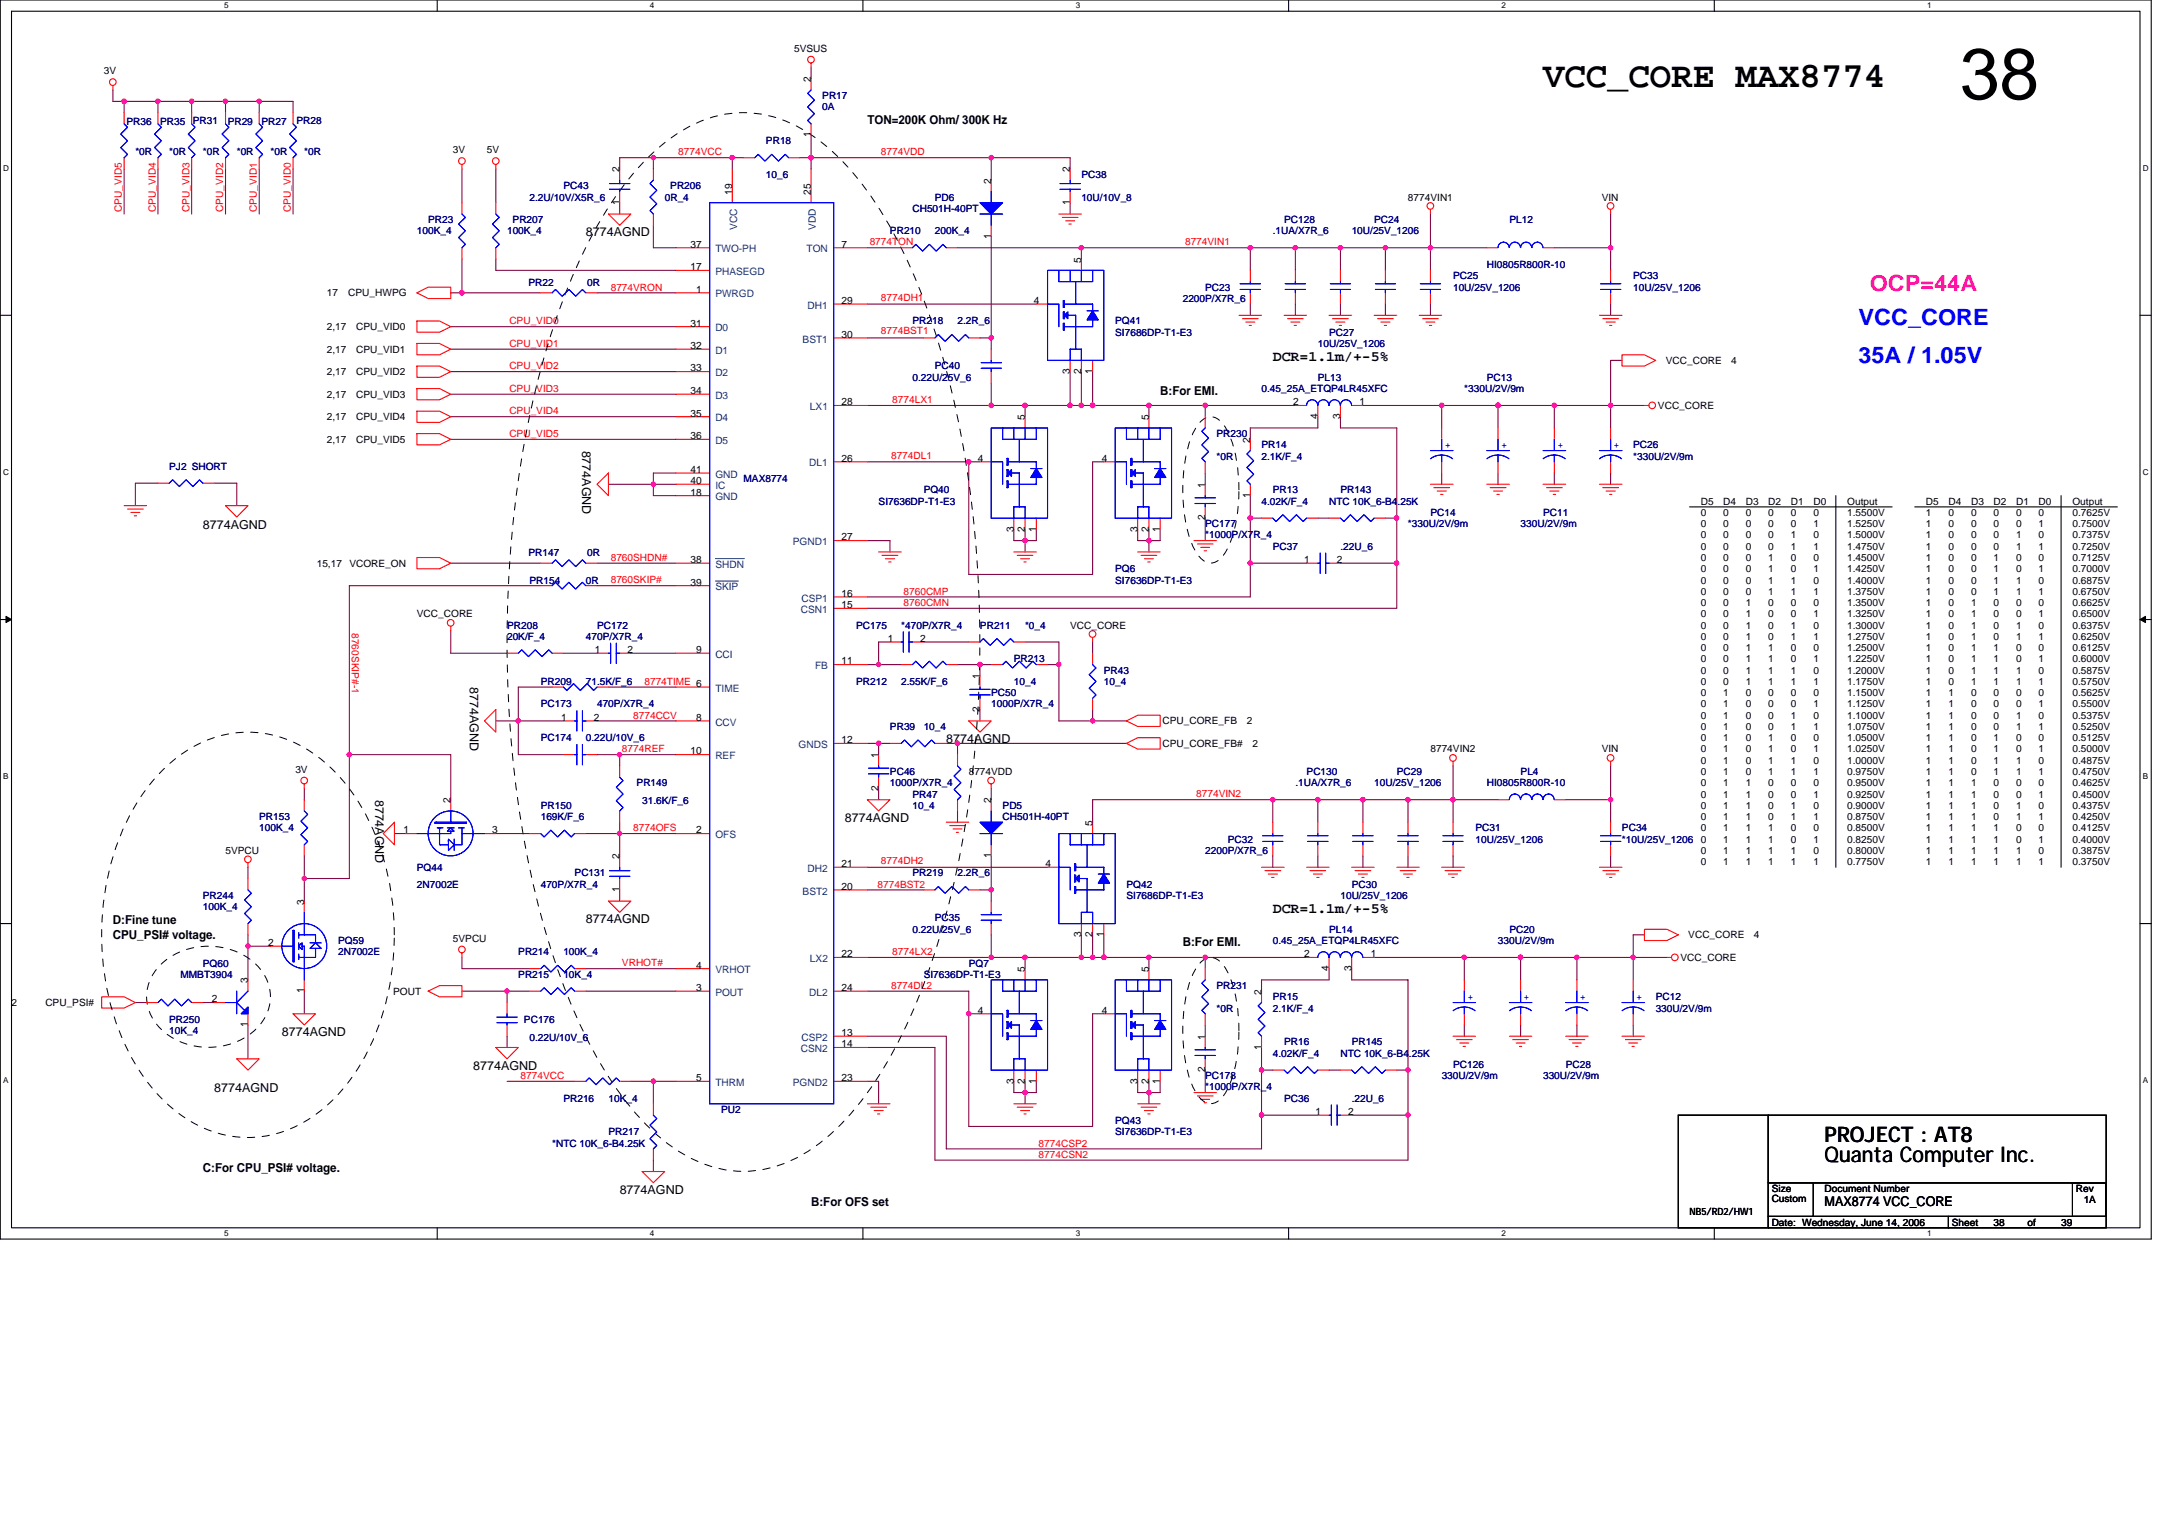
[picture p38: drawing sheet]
<svg xmlns="http://www.w3.org/2000/svg" width="297mm" height="210mm" viewBox="0 0 297 210" stroke-linecap="round" stroke-linejoin="round" font-family="sans-serif">
<defs><g id="words">
<text font-size="9.9" x="269.6" y="13.6">38</text>
<text font-size="5" x="212.3" y="11.9">VCC_CORE MAX8774</text>
<text font-size="3.1" fill="#f0f" x="257.2" y="40">OCP=44A</text>
<g font-size="3.1" fill="#00f">
<text x="255.7" y="44.7">VCC_CORE</text>
<text x="255.7" y="50">35A / 1.05V</text>
</g>
<g font-size="2.9">
<text x="251" y="159.9">Quanta Computer Inc.</text>
<text x="251" y="157.1">PROJECT : AT8</text>
</g>
<g font-size="2">
<text x="175.1" y="49.7">DCR=1.1m/+-5%</text>
<text x="175.1" y="125.6">DCR=1.1m/+-5%</text>
</g>
<text font-size="1.8" x="251" y="165.9">MAX8774 VCC_CORE</text>
<g font-size="1.7">
<text x="119.3" y="17.1">TON=200K Ohm/ 300K Hz</text>
<text x="80.6" y="32.5">8774AGND</text>
<text x="159.6" y="54.3">B:For EMI.</text>
<text x="80.1" y="62" transform="rotate(90 80.1 62)">8774AGND</text>
<text x="27.9" y="72.8">8774AGND</text>
<text x="64.6" y="94.5" transform="rotate(90 64.6 94.5)">8774AGND</text>
<text x="130.2" y="102.2">8774AGND</text>
<text x="51.6" y="110" transform="rotate(90 51.6 110)">8774AGND</text>
<text x="116.2" y="113.1">8774AGND</text>
<text x="15.5" y="127.1">D:Fine tune</text>
<text x="15.5" y="129.1">CPU_PSI# voltage.</text>
<text x="80.6" y="127">8774AGND</text>
<text x="162.7" y="130.2">B:For EMI.</text>
<text x="38.8" y="142.5">8774AGND</text>
<text x="65.1" y="147.2">8774AGND</text>
<text x="29.5" y="150.3">8774AGND</text>
<text x="27.9" y="161.2">C:For CPU_PSI# voltage.</text>
<text x="85.3" y="164.2">8774AGND</text>
<text x="111.6" y="165.8">B:For OFS set</text>
</g>
<g font-size="1.4">
<text x="14.3" y="10.2">3V</text>
<text x="109.3" y="7.1">5VSUS</text>
<text x="111.6" y="11.3" transform="rotate(-90 111.6 11.3)">2</text>
<text x="62.3" y="21.1">3V</text>
<text x="67" y="21.1">5V</text>
<text x="85.2" y="23.7" transform="rotate(-90 85.2 23.7)">2</text>
<text x="111.6" y="18.9" transform="rotate(-90 111.6 18.9)">1</text>
<text x="147.2" y="23.7" transform="rotate(-90 147.2 23.7)">2</text>
<text x="85.2" y="28.2" transform="rotate(-90 85.2 28.2)">1</text>
<text x="100.7" y="26.8" transform="rotate(-90 100.7 26.8)">19</text>
<text x="111.6" y="26.8" transform="rotate(-90 111.6 26.8)">25</text>
<text x="136.4" y="25.3" transform="rotate(-90 136.4 25.3)">2</text>
<text x="147.2" y="28.2" transform="rotate(-90 147.2 28.2)">1</text>
<text x="193.7" y="27.6">8774VIN1</text>
<text x="220.4" y="27.6">VIN</text>
<text x="95" y="34.1">37</text>
<text x="115.8" y="34.1">7</text>
<text x="136.4" y="32.9" transform="rotate(-90 136.4 32.9)">1</text>
<text x="45" y="40.7">17</text>
<text x="47.9" y="40.7">CPU_HWPG</text>
<text x="95" y="37.2">17</text>
<text x="95.8" y="40.3">1</text>
<text x="115.8" y="41.8">29</text>
<text x="142.3" y="41.8">4</text>
<text x="148.8" y="36.1" transform="rotate(-90 148.8 36.1)">5</text>
<text x="45" y="45.4">2,17</text>
<text x="49" y="45.4">CPU_VID0</text>
<text x="95" y="44.9">31</text>
<text x="115.8" y="46.5">30</text>
<text x="45" y="51.6">2,17</text>
<text x="45" y="48.5">2,17</text>
<text x="49" y="51.6">CPU_VID2</text>
<text x="49" y="48.5">CPU_VID1</text>
<text x="95" y="48">32</text>
<text x="95" y="51.1">33</text>
<text x="147.2" y="51.4" transform="rotate(-90 147.2 51.4)">3</text>
<text x="148.8" y="51.4" transform="rotate(-90 148.8 51.4)">2</text>
<text x="150.3" y="51.4" transform="rotate(-90 150.3 51.4)">1</text>
<text x="229.2" y="50.1">VCC_CORE</text>
<text x="238.2" y="50.1">4</text>
<text x="45" y="54.7">2,17</text>
<text x="45" y="57.8">2,17</text>
<text x="49" y="54.7">CPU_VID3</text>
<text x="49" y="57.8">CPU_VID4</text>
<text x="95" y="54.2">34</text>
<text x="95" y="57.3">35</text>
<text x="115.8" y="55.8">28</text>
<text x="141" y="57.8" transform="rotate(-90 141 57.8)">5</text>
<text x="158" y="57.8" transform="rotate(-90 158 57.8)">5</text>
<text x="177.9" y="55.8">2</text>
<text x="181.3" y="57.6" transform="rotate(-90 181.3 57.6)">4</text>
<text x="184.4" y="57.6" transform="rotate(-90 184.4 57.6)">3</text>
<text x="187" y="55.8">1</text>
<text x="228.1" y="56.2">VCC_CORE</text>
<text x="45" y="60.9">2,17</text>
<text x="49" y="60.9">CPU_VID5</text>
<text x="95" y="60.4">36</text>
<text x="95" y="65">41</text>
<text x="115.8" y="63.5">26</text>
<text x="134.5" y="63.5">4</text>
<text x="151.6" y="63.5">4</text>
<text x="172" y="60.9" transform="rotate(-90 172 60.9)">2</text>
<text x="95" y="66.6">40</text>
<text x="95" y="68.2">18</text>
<text x="165.8" y="71.6" transform="rotate(-90 165.8 71.6)">2</text>
<text x="165.8" y="67.1" transform="rotate(-90 165.8 67.1)">1</text>
<text x="172" y="68.5" transform="rotate(-90 172 68.5)">1</text>
<text x="234" y="69.4">D5</text>
<text x="234" y="71">0</text>
<text x="237.1" y="71">0</text>
<text x="237.1" y="69.4">D4</text>
<text x="240.2" y="69.4">D3</text>
<text x="240.2" y="71">0</text>
<text x="243.3" y="71">0</text>
<text x="243.3" y="69.4">D2</text>
<text x="246.4" y="71">0</text>
<text x="246.4" y="69.4">D1</text>
<text x="249.5" y="69.4">D0</text>
<text x="249.5" y="71">0</text>
<text x="254.1" y="69.4">Output</text>
<text x="254.1" y="71">1.5500V</text>
<text x="265" y="71">1</text>
<text x="265" y="69.4">D5</text>
<text x="268.1" y="71">0</text>
<text x="268.1" y="69.4">D4</text>
<text x="271.2" y="69.4">D3</text>
<text x="271.2" y="71">0</text>
<text x="274.3" y="69.4">D2</text>
<text x="274.3" y="71">0</text>
<text x="277.4" y="71">0</text>
<text x="277.4" y="69.4">D1</text>
<text x="280.5" y="69.4">D0</text>
<text x="280.5" y="71">0</text>
<text x="285.1" y="71">0.7625V</text>
<text x="285.1" y="69.4">Output</text>
<text x="43.6" y="77.9">15,17</text>
<text x="48.1" y="77.9">VCORE_ON</text>
<text x="95" y="77.4">38</text>
<text x="115.8" y="74.3">27</text>
<text x="139.5" y="73.1" transform="rotate(-90 139.5 73.1)">3</text>
<text x="141" y="73.1" transform="rotate(-90 141 73.1)">2</text>
<text x="142.6" y="73.1" transform="rotate(-90 142.6 73.1)">1</text>
<text x="156.5" y="73.1" transform="rotate(-90 156.5 73.1)">3</text>
<text x="158" y="73.1" transform="rotate(-90 158 73.1)">2</text>
<text x="159.6" y="73.1" transform="rotate(-90 159.6 73.1)">1</text>
<text x="179.4" y="77.4">1</text>
<text x="183.9" y="77.4">2</text>
<text x="234" y="74.1">0</text>
<text x="234" y="75.6">0</text>
<text x="234" y="72.5">0</text>
<text x="234" y="77.2">0</text>
<text x="237.1" y="75.6">0</text>
<text x="237.1" y="74.1">0</text>
<text x="237.1" y="72.5">0</text>
<text x="237.1" y="77.2">0</text>
<text x="240.2" y="72.5">0</text>
<text x="240.2" y="74.1">0</text>
<text x="240.2" y="75.6">0</text>
<text x="240.2" y="77.2">0</text>
<text x="243.3" y="74.1">0</text>
<text x="243.3" y="75.6">0</text>
<text x="243.3" y="72.5">0</text>
<text x="243.3" y="77.2">1</text>
<text x="246.4" y="74.1">1</text>
<text x="246.4" y="75.6">1</text>
<text x="246.4" y="72.5">0</text>
<text x="246.4" y="77.2">0</text>
<text x="249.5" y="74.1">0</text>
<text x="249.5" y="72.5">1</text>
<text x="249.5" y="77.2">0</text>
<text x="249.5" y="75.6">1</text>
<text x="254.1" y="74.1">1.5000V</text>
<text x="254.1" y="77.2">1.4500V</text>
<text x="254.1" y="72.5">1.5250V</text>
<text x="254.1" y="75.6">1.4750V</text>
<text x="265" y="77.2">1</text>
<text x="265" y="74.1">1</text>
<text x="265" y="72.5">1</text>
<text x="265" y="75.6">1</text>
<text x="268.1" y="72.5">0</text>
<text x="268.1" y="75.6">0</text>
<text x="268.1" y="77.2">0</text>
<text x="268.1" y="74.1">0</text>
<text x="271.2" y="75.6">0</text>
<text x="271.2" y="77.2">0</text>
<text x="271.2" y="72.5">0</text>
<text x="271.2" y="74.1">0</text>
<text x="274.3" y="74.1">0</text>
<text x="274.3" y="75.6">0</text>
<text x="274.3" y="72.5">0</text>
<text x="274.3" y="77.2">1</text>
<text x="277.4" y="75.6">1</text>
<text x="277.4" y="77.2">0</text>
<text x="277.4" y="74.1">1</text>
<text x="277.4" y="72.5">0</text>
<text x="280.5" y="72.5">1</text>
<text x="280.5" y="75.6">1</text>
<text x="280.5" y="77.2">0</text>
<text x="280.5" y="74.1">0</text>
<text x="285.1" y="72.5">0.7500V</text>
<text x="285.1" y="77.2">0.7125V</text>
<text x="285.1" y="74.1">0.7375V</text>
<text x="285.1" y="75.6">0.7250V</text>
<text x="95" y="80.5">39</text>
<text x="115.8" y="82.1">16</text>
<text x="115.8" y="83.7">15</text>
<text x="234" y="80.3">0</text>
<text x="234" y="81.8">0</text>
<text x="234" y="78.7">0</text>
<text x="234" y="83.4">0</text>
<text x="237.1" y="80.3">0</text>
<text x="237.1" y="81.8">0</text>
<text x="237.1" y="83.4">0</text>
<text x="237.1" y="78.7">0</text>
<text x="240.2" y="78.7">0</text>
<text x="240.2" y="80.3">0</text>
<text x="240.2" y="81.8">0</text>
<text x="240.2" y="83.4">1</text>
<text x="243.3" y="83.4">0</text>
<text x="243.3" y="81.8">1</text>
<text x="243.3" y="80.3">1</text>
<text x="243.3" y="78.7">1</text>
<text x="246.4" y="81.8">1</text>
<text x="246.4" y="80.3">1</text>
<text x="246.4" y="83.4">0</text>
<text x="246.4" y="78.7">0</text>
<text x="249.5" y="81.8">1</text>
<text x="249.5" y="83.4">0</text>
<text x="249.5" y="78.7">1</text>
<text x="249.5" y="80.3">0</text>
<text x="254.1" y="81.8">1.3750V</text>
<text x="254.1" y="80.3">1.4000V</text>
<text x="254.1" y="83.4">1.3500V</text>
<text x="254.1" y="78.7">1.4250V</text>
<text x="265" y="78.7">1</text>
<text x="265" y="83.4">1</text>
<text x="265" y="81.8">1</text>
<text x="265" y="80.3">1</text>
<text x="268.1" y="83.4">0</text>
<text x="268.1" y="78.7">0</text>
<text x="268.1" y="80.3">0</text>
<text x="268.1" y="81.8">0</text>
<text x="271.2" y="80.3">0</text>
<text x="271.2" y="83.4">1</text>
<text x="271.2" y="81.8">0</text>
<text x="271.2" y="78.7">0</text>
<text x="274.3" y="80.3">1</text>
<text x="274.3" y="81.8">1</text>
<text x="274.3" y="78.7">1</text>
<text x="274.3" y="83.4">0</text>
<text x="277.4" y="81.8">1</text>
<text x="277.4" y="80.3">1</text>
<text x="277.4" y="83.4">0</text>
<text x="277.4" y="78.7">0</text>
<text x="280.5" y="81.8">1</text>
<text x="280.5" y="83.4">0</text>
<text x="280.5" y="78.7">1</text>
<text x="280.5" y="80.3">0</text>
<text x="285.1" y="81.8">0.6750V</text>
<text x="285.1" y="78.7">0.7000V</text>
<text x="285.1" y="80.3">0.6875V</text>
<text x="285.1" y="83.4">0.6625V</text>
<text x="57.4" y="84.9">VCC_CORE</text>
<text x="81.8" y="89.8">1</text>
<text x="86.3" y="89.8">2</text>
<text x="95.8" y="89.8">9</text>
<text x="122.1" y="88.3">1</text>
<text x="126.6" y="88.3">2</text>
<text x="147.2" y="86.5">VCC_CORE</text>
<text x="234" y="88">0</text>
<text x="234" y="89.6">0</text>
<text x="234" y="84.9">0</text>
<text x="234" y="86.5">0</text>
<text x="237.1" y="84.9">0</text>
<text x="237.1" y="88">0</text>
<text x="237.1" y="89.6">0</text>
<text x="237.1" y="86.5">0</text>
<text x="240.2" y="86.5">1</text>
<text x="240.2" y="89.6">1</text>
<text x="240.2" y="84.9">1</text>
<text x="240.2" y="88">1</text>
<text x="243.3" y="84.9">0</text>
<text x="243.3" y="89.6">1</text>
<text x="243.3" y="88">0</text>
<text x="243.3" y="86.5">0</text>
<text x="246.4" y="88">1</text>
<text x="246.4" y="86.5">1</text>
<text x="246.4" y="84.9">0</text>
<text x="246.4" y="89.6">0</text>
<text x="249.5" y="89.6">0</text>
<text x="249.5" y="86.5">0</text>
<text x="249.5" y="88">1</text>
<text x="249.5" y="84.9">1</text>
<text x="254.1" y="89.6">1.2500V</text>
<text x="254.1" y="86.5">1.3000V</text>
<text x="254.1" y="88">1.2750V</text>
<text x="254.1" y="84.9">1.3250V</text>
<text x="265" y="84.9">1</text>
<text x="265" y="89.6">1</text>
<text x="265" y="86.5">1</text>
<text x="265" y="88">1</text>
<text x="268.1" y="89.6">0</text>
<text x="268.1" y="86.5">0</text>
<text x="268.1" y="84.9">0</text>
<text x="268.1" y="88">0</text>
<text x="271.2" y="89.6">1</text>
<text x="271.2" y="86.5">1</text>
<text x="271.2" y="88">1</text>
<text x="271.2" y="84.9">1</text>
<text x="274.3" y="88">0</text>
<text x="274.3" y="89.6">1</text>
<text x="274.3" y="84.9">0</text>
<text x="274.3" y="86.5">0</text>
<text x="277.4" y="86.5">1</text>
<text x="277.4" y="88">1</text>
<text x="277.4" y="84.9">0</text>
<text x="277.4" y="89.6">0</text>
<text x="280.5" y="89.6">0</text>
<text x="280.5" y="88">1</text>
<text x="280.5" y="86.5">0</text>
<text x="280.5" y="84.9">1</text>
<text x="285.1" y="89.6">0.6125V</text>
<text x="285.1" y="86.5">0.6375V</text>
<text x="285.1" y="88">0.6250V</text>
<text x="285.1" y="84.9">0.6500V</text>
<text x="115.8" y="91.4">11</text>
<text x="134.8" y="93.4" transform="rotate(-90 134.8 93.4)">1</text>
<text x="234" y="95.8">0</text>
<text x="234" y="91.1">0</text>
<text x="234" y="92.7">0</text>
<text x="234" y="94.2">0</text>
<text x="237.1" y="92.7">0</text>
<text x="237.1" y="94.2">0</text>
<text x="237.1" y="91.1">0</text>
<text x="237.1" y="95.8">1</text>
<text x="240.2" y="91.1">1</text>
<text x="240.2" y="92.7">1</text>
<text x="240.2" y="95.8">0</text>
<text x="240.2" y="94.2">1</text>
<text x="243.3" y="95.8">0</text>
<text x="243.3" y="92.7">1</text>
<text x="243.3" y="91.1">1</text>
<text x="243.3" y="94.2">1</text>
<text x="246.4" y="94.2">1</text>
<text x="246.4" y="95.8">0</text>
<text x="246.4" y="91.1">0</text>
<text x="246.4" y="92.7">1</text>
<text x="249.5" y="91.1">1</text>
<text x="249.5" y="95.8">0</text>
<text x="249.5" y="94.2">1</text>
<text x="249.5" y="92.7">0</text>
<text x="254.1" y="92.7">1.2000V</text>
<text x="254.1" y="94.2">1.1750V</text>
<text x="254.1" y="95.8">1.1500V</text>
<text x="254.1" y="91.1">1.2250V</text>
<text x="265" y="91.1">1</text>
<text x="265" y="95.8">1</text>
<text x="265" y="92.7">1</text>
<text x="265" y="94.2">1</text>
<text x="268.1" y="92.7">0</text>
<text x="268.1" y="91.1">0</text>
<text x="268.1" y="95.8">1</text>
<text x="268.1" y="94.2">0</text>
<text x="271.2" y="95.8">0</text>
<text x="271.2" y="91.1">1</text>
<text x="271.2" y="92.7">1</text>
<text x="271.2" y="94.2">1</text>
<text x="274.3" y="95.8">0</text>
<text x="274.3" y="92.7">1</text>
<text x="274.3" y="94.2">1</text>
<text x="274.3" y="91.1">1</text>
<text x="277.4" y="95.8">0</text>
<text x="277.4" y="91.1">0</text>
<text x="277.4" y="92.7">1</text>
<text x="277.4" y="94.2">1</text>
<text x="280.5" y="94.2">1</text>
<text x="280.5" y="92.7">0</text>
<text x="280.5" y="91.1">1</text>
<text x="280.5" y="95.8">0</text>
<text x="285.1" y="92.7">0.5875V</text>
<text x="285.1" y="95.8">0.5625V</text>
<text x="285.1" y="91.1">0.6000V</text>
<text x="285.1" y="94.2">0.5750V</text>
<text x="77.2" y="99.1">1</text>
<text x="81.7" y="99.1">2</text>
<text x="95.8" y="99.1">8</text>
<text x="134.8" y="97.9" transform="rotate(-90 134.8 97.9)">2</text>
<text x="159.9" y="99.6">CPU_CORE_FB</text>
<text x="171.6" y="99.6">2</text>
<text x="234" y="102">0</text>
<text x="234" y="100.4">0</text>
<text x="234" y="97.3">0</text>
<text x="234" y="98.8">0</text>
<text x="237.1" y="98.8">1</text>
<text x="237.1" y="100.4">1</text>
<text x="237.1" y="97.3">1</text>
<text x="237.1" y="102">1</text>
<text x="240.2" y="97.3">0</text>
<text x="240.2" y="98.8">0</text>
<text x="240.2" y="102">0</text>
<text x="240.2" y="100.4">0</text>
<text x="243.3" y="98.8">0</text>
<text x="243.3" y="97.3">0</text>
<text x="243.3" y="102">1</text>
<text x="243.3" y="100.4">0</text>
<text x="246.4" y="102">0</text>
<text x="246.4" y="100.4">1</text>
<text x="246.4" y="98.8">1</text>
<text x="246.4" y="97.3">0</text>
<text x="249.5" y="98.8">0</text>
<text x="249.5" y="97.3">1</text>
<text x="249.5" y="100.4">1</text>
<text x="249.5" y="102">0</text>
<text x="254.1" y="100.4">1.0750V</text>
<text x="254.1" y="97.3">1.1250V</text>
<text x="254.1" y="98.8">1.1000V</text>
<text x="254.1" y="102">1.0500V</text>
<text x="265" y="98.8">1</text>
<text x="265" y="100.4">1</text>
<text x="265" y="97.3">1</text>
<text x="265" y="102">1</text>
<text x="268.1" y="97.3">1</text>
<text x="268.1" y="102">1</text>
<text x="268.1" y="100.4">1</text>
<text x="268.1" y="98.8">1</text>
<text x="271.2" y="102">0</text>
<text x="271.2" y="100.4">0</text>
<text x="271.2" y="97.3">0</text>
<text x="271.2" y="98.8">0</text>
<text x="274.3" y="102">1</text>
<text x="274.3" y="97.3">0</text>
<text x="274.3" y="98.8">0</text>
<text x="274.3" y="100.4">0</text>
<text x="277.4" y="100.4">1</text>
<text x="277.4" y="97.3">0</text>
<text x="277.4" y="102">0</text>
<text x="277.4" y="98.8">1</text>
<text x="280.5" y="102">0</text>
<text x="280.5" y="100.4">1</text>
<text x="280.5" y="98.8">0</text>
<text x="280.5" y="97.3">1</text>
<text x="285.1" y="102">0.5125V</text>
<text x="285.1" y="100.4">0.5250V</text>
<text x="285.1" y="98.8">0.5375V</text>
<text x="285.1" y="97.3">0.5500V</text>
<text x="40.6" y="106.3">3V</text>
<text x="95" y="103.8">10</text>
<text x="115.8" y="102.2">12</text>
<text x="120.9" y="104.3" transform="rotate(-90 120.9 104.3)">1</text>
<text x="133.3" y="106.6">8774VDD</text>
<text x="159.9" y="102.7">CPU_CORE_FB#</text>
<text x="172.3" y="102.7">2</text>
<text x="196.8" y="103.5">8774VIN2</text>
<text x="220.4" y="103.5">VIN</text>
<text x="234" y="105.1">0</text>
<text x="234" y="103.5">0</text>
<text x="234" y="106.6">0</text>
<text x="237.1" y="103.5">1</text>
<text x="237.1" y="106.6">1</text>
<text x="237.1" y="105.1">1</text>
<text x="240.2" y="103.5">0</text>
<text x="240.2" y="106.6">0</text>
<text x="240.2" y="105.1">0</text>
<text x="243.3" y="105.1">1</text>
<text x="243.3" y="106.6">1</text>
<text x="243.3" y="103.5">1</text>
<text x="246.4" y="105.1">1</text>
<text x="246.4" y="103.5">0</text>
<text x="246.4" y="106.6">1</text>
<text x="249.5" y="105.1">0</text>
<text x="249.5" y="106.6">1</text>
<text x="249.5" y="103.5">1</text>
<text x="254.1" y="106.6">0.9750V</text>
<text x="254.1" y="103.5">1.0250V</text>
<text x="254.1" y="105.1">1.0000V</text>
<text x="265" y="105.1">1</text>
<text x="265" y="106.6">1</text>
<text x="265" y="103.5">1</text>
<text x="268.1" y="103.5">1</text>
<text x="268.1" y="106.6">1</text>
<text x="268.1" y="105.1">1</text>
<text x="271.2" y="106.6">0</text>
<text x="271.2" y="103.5">0</text>
<text x="271.2" y="105.1">0</text>
<text x="274.3" y="105.1">1</text>
<text x="274.3" y="106.6">1</text>
<text x="274.3" y="103.5">1</text>
<text x="277.4" y="106.6">1</text>
<text x="277.4" y="103.5">0</text>
<text x="277.4" y="105">1</text>
<text x="280.5" y="106.6">1</text>
<text x="280.5" y="103.5">1</text>
<text x="280.5" y="105.1">0</text>
<text x="285.1" y="106.6">0.4750V</text>
<text x="285.1" y="105.1">0.4875V</text>
<text x="285.1" y="103.5">0.5000V</text>
<text x="62" y="110.5" transform="rotate(-90 62 110.5)">2</text>
<text x="120.9" y="108.8" transform="rotate(-90 120.9 108.8)">2</text>
<text x="136.4" y="110.5" transform="rotate(-90 136.4 110.5)">2</text>
<text x="150.3" y="113.6" transform="rotate(-90 150.3 113.6)">5</text>
<text x="234" y="112.8">0</text>
<text x="234" y="111.3">0</text>
<text x="234" y="109.7">0</text>
<text x="234" y="108.2">0</text>
<text x="237.1" y="108.2">1</text>
<text x="237.1" y="112.8">1</text>
<text x="237.1" y="109.7">1</text>
<text x="237.1" y="111.3">1</text>
<text x="240.2" y="108.2">1</text>
<text x="240.2" y="109.7">1</text>
<text x="240.2" y="111.3">1</text>
<text x="240.2" y="112.8">1</text>
<text x="243.3" y="111.3">0</text>
<text x="243.3" y="108.2">0</text>
<text x="243.3" y="109.7">0</text>
<text x="243.3" y="112.8">0</text>
<text x="246.4" y="111.3">1</text>
<text x="246.4" y="108.2">0</text>
<text x="246.4" y="109.7">0</text>
<text x="246.4" y="112.8">1</text>
<text x="249.5" y="112.8">1</text>
<text x="249.5" y="109.7">1</text>
<text x="249.5" y="111.3">0</text>
<text x="249.5" y="108.2">0</text>
<text x="254.1" y="109.7">0.9250V</text>
<text x="254.1" y="108.2">0.9500V</text>
<text x="254.1" y="111.3">0.9000V</text>
<text x="254.1" y="112.8">0.8750V</text>
<text x="265" y="108.2">1</text>
<text x="265" y="111.3">1</text>
<text x="265" y="109.7">1</text>
<text x="265" y="112.8">1</text>
<text x="268.1" y="108.2">1</text>
<text x="268.1" y="109.7">1</text>
<text x="268.1" y="112.8">1</text>
<text x="268.1" y="111.3">1</text>
<text x="271.2" y="111.3">1</text>
<text x="271.2" y="109.7">1</text>
<text x="271.2" y="112.8">1</text>
<text x="271.2" y="108.2">1</text>
<text x="274.3" y="111.3">0</text>
<text x="274.3" y="112.8">0</text>
<text x="274.3" y="108.2">0</text>
<text x="274.3" y="109.7">0</text>
<text x="277.4" y="111.3">1</text>
<text x="277.4" y="108.2">0</text>
<text x="277.4" y="109.7">0</text>
<text x="277.4" y="112.8">1</text>
<text x="280.5" y="111.3">0</text>
<text x="280.5" y="112.8">1</text>
<text x="280.5" y="109.7">1</text>
<text x="280.5" y="108.2">0</text>
<text x="285.1" y="109.7">0.4500V</text>
<text x="285.1" y="108.2">0.4625V</text>
<text x="285.1" y="112.8">0.4250V</text>
<text x="285.1" y="111.3">0.4375V</text>
<text x="31" y="117.5">5VPCU</text>
<text x="55.5" y="114.6">1</text>
<text x="67.7" y="114.6">3</text>
<text x="85.2" y="118.2" transform="rotate(-90 85.2 118.2)">2</text>
<text x="95.8" y="114.6">2</text>
<text x="115.8" y="119.3">21</text>
<text x="136.4" y="118.1" transform="rotate(-90 136.4 118.1)">1</text>
<text x="143.8" y="119.3">4</text>
<text x="234" y="114.3">0</text>
<text x="234" y="119">0</text>
<text x="234" y="117.5">0</text>
<text x="234" y="115.9">0</text>
<text x="237.1" y="119">1</text>
<text x="237.1" y="115.9">1</text>
<text x="237.1" y="117.5">1</text>
<text x="237.1" y="114.3">1</text>
<text x="240.2" y="119">1</text>
<text x="240.2" y="114.3">1</text>
<text x="240.2" y="117.5">1</text>
<text x="240.2" y="115.9">1</text>
<text x="243.3" y="117.5">1</text>
<text x="243.3" y="119">1</text>
<text x="243.3" y="115.9">1</text>
<text x="243.3" y="114.3">1</text>
<text x="246.4" y="119">1</text>
<text x="246.4" y="114.3">0</text>
<text x="246.4" y="117.5">1</text>
<text x="246.4" y="115.9">0</text>
<text x="249.5" y="114.3">0</text>
<text x="249.5" y="117.5">0</text>
<text x="249.5" y="115.9">1</text>
<text x="249.5" y="119">1</text>
<text x="254.1" y="117.5">0.8000V</text>
<text x="254.1" y="114.3">0.8500V</text>
<text x="254.1" y="115.9">0.8250V</text>
<text x="254.1" y="119">0.7750V</text>
<text x="265" y="114.3">1</text>
<text x="265" y="119">1</text>
<text x="265" y="117.5">1</text>
<text x="265" y="115.9">1</text>
<text x="268.1" y="117.5">1</text>
<text x="268.1" y="115.9">1</text>
<text x="268.1" y="119">1</text>
<text x="268.1" y="114.3">1</text>
<text x="271.2" y="117.5">1</text>
<text x="271.2" y="114.3">1</text>
<text x="271.2" y="115.9">1</text>
<text x="271.2" y="119">1</text>
<text x="274.3" y="114.3">1</text>
<text x="274.3" y="115.9">1</text>
<text x="274.3" y="117.5">1</text>
<text x="274.3" y="119">1</text>
<text x="277.4" y="117.5">1</text>
<text x="277.4" y="119">1</text>
<text x="277.4" y="114.3">0</text>
<text x="277.4" y="115.9">0</text>
<text x="280.5" y="117.5">0</text>
<text x="280.5" y="119">1</text>
<text x="280.5" y="114.3">0</text>
<text x="280.5" y="115.9">1</text>
<text x="285.1" y="119">0.3750V</text>
<text x="285.1" y="114.3">0.4125V</text>
<text x="285.1" y="115.9">0.4000V</text>
<text x="285.1" y="117.5">0.3875V</text>
<text x="41.8" y="124.4" transform="rotate(-90 41.8 124.4)">3</text>
<text x="85.2" y="122.7" transform="rotate(-90 85.2 122.7)">1</text>
<text x="115.8" y="122.4">20</text>
<text x="36.9" y="130.1">2</text>
<text x="62.3" y="129.5">5VPCU</text>
<text x="115.8" y="131.7">22</text>
<text x="148.8" y="128.9" transform="rotate(-90 148.8 128.9)">3</text>
<text x="150.3" y="128.9" transform="rotate(-90 150.3 128.9)">2</text>
<text x="151.8" y="128.9" transform="rotate(-90 151.8 128.9)">1</text>
<text x="179.4" y="131.7">2</text>
<text x="188.6" y="131.7">1</text>
<text x="232.3" y="129.1">VCC_CORE</text>
<text x="241.3" y="129.1">4</text>
<text x="29.2" y="137.9">2</text>
<text x="34.1" y="135.3" transform="rotate(-90 34.1 135.3)">3</text>
<text x="41.8" y="136.7" transform="rotate(-90 41.8 136.7)">1</text>
<text x="54.1" y="136.8">POUT</text>
<text x="95.8" y="136.3">3</text>
<text x="95.8" y="133.2">4</text>
<text x="115.8" y="136.3">24</text>
<text x="141" y="133.7" transform="rotate(-90 141 133.7)">5</text>
<text x="158" y="133.7" transform="rotate(-90 158 133.7)">5</text>
<text x="173.5" y="136.8" transform="rotate(-90 173.5 136.8)">2</text>
<text x="182.8" y="133.6" transform="rotate(-90 182.8 133.6)">4</text>
<text x="185.9" y="133.6" transform="rotate(-90 185.9 133.6)">3</text>
<text x="231.2" y="132.2">VCC_CORE</text>
<text x="1.6" y="138.4">2</text>
<text x="6.2" y="138.4">CPU_PSI#</text>
<text x="34.1" y="141.3" transform="rotate(-90 34.1 141.3)">1</text>
<text x="115.8" y="142.5">13</text>
<text x="134.5" y="139.4">4</text>
<text x="151.6" y="139.4">4</text>
<text x="165.8" y="143" transform="rotate(-90 165.8 143)">1</text>
<text x="95.8" y="148.7">5</text>
<text x="115.8" y="148.7">23</text>
<text x="115.8" y="144.1">14</text>
<text x="139.5" y="149.1" transform="rotate(-90 139.5 149.1)">3</text>
<text x="141" y="149.1" transform="rotate(-90 141 149.1)">2</text>
<text x="142.6" y="149.1" transform="rotate(-90 142.6 149.1)">1</text>
<text x="156.5" y="149.1" transform="rotate(-90 156.5 149.1)">3</text>
<text x="158" y="149.1" transform="rotate(-90 158 149.1)">2</text>
<text x="159.6" y="149.1" transform="rotate(-90 159.6 149.1)">1</text>
<text x="165.8" y="147.5" transform="rotate(-90 165.8 147.5)">2</text>
<text x="173.5" y="144.4" transform="rotate(-90 173.5 144.4)">1</text>
<text x="181" y="153.4">1</text>
<text x="185.5" y="153.4">2</text>
<text x="232.4" y="167.2">NB5/RD2/HW1</text>
<text x="243.8" y="163.9">Size</text>
<text x="243.8" y="165.3">Custom</text>
<text x="251" y="163.9">Document Number</text>
<text x="285.6" y="163.9">Rev</text>
<text x="286.7" y="165.5">1A</text>
<text x="243.8" y="168.6">Date: Wednesday, June 14, 2006</text>
<text x="268.5" y="168.6">Sheet</text>
<text x="274.3" y="168.6">38</text>
<text x="278.9" y="168.6">of</text>
<text x="283.6" y="168.6">39</text>
</g>
<g font-size="1.4" fill="#000080">
<text x="17.4" y="17.2">PR36</text>
<text x="22" y="17.2">PR35</text>
<text x="26.5" y="17">PR31</text>
<text x="31.3" y="17.2">PR29</text>
<text x="36" y="17.2">PR27</text>
<text x="40.8" y="17">PR28</text>
<text x="113.1" y="13.6">PR17</text>
<text x="113.1" y="15.2">0A</text>
<text x="18.6" y="21.4">*0R</text>
<text x="23.3" y="21.4">*0R</text>
<text x="27.9" y="21.4">*0R</text>
<text x="32.6" y="21.4">*0R</text>
<text x="37.2" y="21.4">*0R</text>
<text x="41.9" y="21.4">*0R</text>
<text x="105.4" y="19.8">PR18</text>
<text x="72.9" y="27.6">2.2U/10V/X5R_6</text>
<text x="77.5" y="26">PC43</text>
<text x="91.5" y="27.6">0R_4</text>
<text x="92.2" y="26">PR206</text>
<text x="105.4" y="24.5">10_6</text>
<text x="125.5" y="29.1">CH501H-40PT</text>
<text x="128.6" y="27.6">PD6</text>
<text x="148.8" y="24.5">PC38</text>
<text x="148.8" y="27.6">10U/10V_8</text>
<text x="57.4" y="32.2">100K_4</text>
<text x="58.9" y="30.7">PR23</text>
<text x="69.8" y="32.2">100K_4</text>
<text x="70.5" y="30.7">PR207</text>
<text x="122.4" y="32.2">PR210</text>
<text x="128.6" y="32.2">200K_4</text>
<text x="175.1" y="32.2">.1UA/X7R_6</text>
<text x="176.7" y="30.7">PC128</text>
<text x="186" y="32.2">10U/25V_1206</text>
<text x="189.1" y="30.7">PC24</text>
<text x="207.7" y="30.7">PL12</text>
<text x="72.7" y="39.4">PR22</text>
<text x="80.8" y="39.4">0R</text>
<text x="162.7" y="41.5">2200P/X7R_6</text>
<text x="165.8" y="40">PC23</text>
<text x="199.9" y="38.4">PC25</text>
<text x="199.9" y="40">10U/25V_1206</text>
<text x="204.6" y="36.9">HI0805R800R-10</text>
<text x="224.7" y="38.4">PC33</text>
<text x="224.7" y="40">10U/25V_1206</text>
<text x="125.5" y="44.6">PR218</text>
<text x="131.7" y="44.6">2.2R_6</text>
<text x="153.4" y="44.6">PQ41</text>
<text x="153.4" y="46.2">SI7686DP-T1-E3</text>
<text x="181.3" y="47.7">10U/25V_1206</text>
<text x="182.9" y="46.2">PC27</text>
<text x="125.5" y="52.4">0.22U/25V_6</text>
<text x="128.6" y="50.8">PC40</text>
<text x="173.6" y="53.9">0.45_25A_ETQP4LR45XFC</text>
<text x="181.3" y="52.4">PL13</text>
<text x="201.5" y="53.9">*330U/2V/9m</text>
<text x="204.6" y="52.4">PC13</text>
<text x="23.3" y="64.6">PJ2 SHORT</text>
<text x="167.4" y="60.1">PR230</text>
<text x="167.4" y="63.2">*0R</text>
<text x="173.6" y="61.7">PR14</text>
<text x="173.6" y="63.2">2.1K/F_4</text>
<text x="224.7" y="61.7">PC26</text>
<text x="224.7" y="63.2">*330U/2V/9m</text>
<text x="102.3" y="66.3">MAX8774</text>
<text x="120.9" y="69.4">SI7636DP-T1-E3</text>
<text x="127.1" y="67.9">PQ40</text>
<text x="173.6" y="69.4">4.02K/F_4</text>
<text x="175.1" y="67.9">PR13</text>
<text x="182.9" y="69.4">NTC 10K_6-B4.25K</text>
<text x="184.4" y="67.9">PR143</text>
<text x="196.8" y="71">PC14</text>
<text x="212.3" y="71">PC11</text>
<text x="72.7" y="76.5">PR147</text>
<text x="80.8" y="76.5">0R</text>
<text x="165.8" y="72.5">PC177</text>
<text x="165.8" y="74.1">*1000P/X7R_4</text>
<text x="175.1" y="75.6">PC37</text>
<text x="184.4" y="75.6">.22U_6</text>
<text x="193.7" y="72.5">*330U/2V/9m</text>
<text x="209.2" y="72.5">330U/2V/9m</text>
<text x="72.9" y="80.3">PR154</text>
<text x="80.6" y="80.3">0R</text>
<text x="153.4" y="78.7">PQ6</text>
<text x="153.4" y="80.3">SI7636DP-T1-E3</text>
<text x="69.8" y="86.5">PR208</text>
<text x="69.8" y="88">20K/F_4</text>
<text x="80.6" y="88">470P/X7R_4</text>
<text x="82.1" y="86.5">PC172</text>
<text x="117.8" y="86.5">PC175</text>
<text x="124" y="86.5">*470P/X7R_4</text>
<text x="134.8" y="86.5">PR211</text>
<text x="141" y="86.5">*0_4</text>
<text x="74.4" y="94.2">PR209</text>
<text x="80.6" y="94.2">71.5K/F_6</text>
<text x="117.8" y="94.2">PR212</text>
<text x="124" y="94.2">2.55K/F_6</text>
<text x="136.4" y="95.8">PC50</text>
<text x="139.5" y="91.1">PR213</text>
<text x="139.5" y="94.2">10_4</text>
<text x="151.9" y="92.7">PR43</text>
<text x="151.9" y="94.2">10_4</text>
<text x="74.4" y="97.3">PC173</text>
<text x="74.4" y="102">PC174</text>
<text x="80.6" y="102">0.22U/10V_6</text>
<text x="82.1" y="97.3">470P/X7R_4</text>
<text x="122.4" y="100.4">PR39</text>
<text x="127.1" y="100.4">10_4</text>
<text x="136.4" y="97.3">1000P/X7R_4</text>
<text x="122.4" y="106.6">PC46</text>
<text x="179.8" y="106.6">PC130</text>
<text x="192.2" y="106.6">PC29</text>
<text x="209.2" y="106.6">PL4</text>
<text x="35.7" y="112.8">PR153</text>
<text x="74.4" y="111.3">PR150</text>
<text x="74.4" y="112.8">169K/F_6</text>
<text x="87.6" y="108.2">PR149</text>
<text x="88.3" y="110.6">31.6K/F_6</text>
<text x="122.4" y="108.2">1000P/X7R_4</text>
<text x="125.5" y="109.7">PR47</text>
<text x="125.5" y="111.3">10_4</text>
<text x="137.9" y="111.3">PD5</text>
<text x="137.9" y="112.8">CH501H-40PT</text>
<text x="178.2" y="108.2">.1UA/X7R_6</text>
<text x="189.1" y="108.2">10U/25V_1206</text>
<text x="204.6" y="108.2">HI0805R800R-10</text>
<text x="35.7" y="114.3">100K_4</text>
<text x="57.4" y="119.8">PQ44</text>
<text x="165.8" y="117.5">2200P/X7R_6</text>
<text x="168.9" y="115.9">PC32</text>
<text x="203" y="114.3">PC31</text>
<text x="203" y="115.9">10U/25V_1206</text>
<text x="223.2" y="114.3">PC34</text>
<text x="223.2" y="115.9">*10U/25V_1206</text>
<text x="27.9" y="123.7">PR244</text>
<text x="27.9" y="125.2">100K_4</text>
<text x="57.4" y="122.1">2N7002E</text>
<text x="74.4" y="122.1">470P/X7R_4</text>
<text x="79.1" y="120.5">PC131</text>
<text x="125.5" y="120.5">PR219</text>
<text x="131.7" y="120.5">2.2R_6</text>
<text x="155" y="122.1">PQ42</text>
<text x="155" y="123.7">SI7686DP-T1-E3</text>
<text x="184.4" y="123.7">10U/25V_1206</text>
<text x="186" y="122.1">PC30</text>
<text x="46.5" y="129.8">PQ59</text>
<text x="46.5" y="131.4">2N7002E</text>
<text x="71.3" y="131.4">PR214</text>
<text x="77.5" y="131.4">100K_4</text>
<text x="125.5" y="128.3">0.22U/25V_6</text>
<text x="128.6" y="126.7">PC35</text>
<text x="175.1" y="129.8">0.45_25A_ETQP4LR45XFC</text>
<text x="182.9" y="128.3">PL14</text>
<text x="206.1" y="129.8">330U/2V/9m</text>
<text x="207.7" y="128.3">PC20</text>
<text x="24.8" y="134.5">MMBT3904</text>
<text x="27.9" y="132.9">PQ60</text>
<text x="71.3" y="134.5">PR215</text>
<text x="77.5" y="134.5">10K_4</text>
<text x="127.1" y="134.5">SI7636DP-T1-E3</text>
<text x="133.3" y="132.9">PQ7</text>
<text x="167.4" y="136">PR231</text>
<text x="175.1" y="137.6">PR15</text>
<text x="227.8" y="137.6">PC12</text>
<text x="23.3" y="140.7">PR250</text>
<text x="23.3" y="142.2">10K_4</text>
<text x="72.1" y="140.7">PC176</text>
<text x="72.9" y="143.2">0.22U/10V_6</text>
<text x="167.4" y="139.1">*0R</text>
<text x="175.1" y="139.1">2.1K/F_4</text>
<text x="176.7" y="143.8">PR16</text>
<text x="186" y="143.8">PR145</text>
<text x="227.8" y="139.1">330U/2V/9m</text>
<text x="165.8" y="148.4">PC178</text>
<text x="165.8" y="150">*1000P/X7R_4</text>
<text x="175.1" y="145.3">4.02K/F_4</text>
<text x="184.4" y="145.3">NTC 10K_6-B4.25K</text>
<text x="198.3" y="148.4">330U/2V/9m</text>
<text x="199.9" y="146.9">PC126</text>
<text x="212.3" y="148.4">330U/2V/9m</text>
<text x="215.4" y="146.9">PC28</text>
<text x="77.5" y="151.5">PR216</text>
<text x="83.7" y="151.5">10K_4</text>
<text x="99.2" y="153.1">PU2</text>
<text x="153.4" y="154.6">PQ43</text>
<text x="176.7" y="151.5">PC36</text>
<text x="186" y="151.5">.22U_6</text>
<text x="76" y="157.7">*NTC 10K_6-B4.25K</text>
<text x="83.7" y="156.2">PR217</text>
<text x="153.4" y="156.2">SI7636DP-T1-E3</text>
</g>
<g font-size="1.4" fill="#f00">
<text x="93.3" y="21.4">8774VCC</text>
<text x="121.2" y="21.4">8774VDD</text>
<text x="16.8" y="29.1" transform="rotate(-90 16.8 29.1)">CPU_VID5</text>
<text x="21.4" y="29.1" transform="rotate(-90 21.4 29.1)">CPU_VID4</text>
<text x="26.1" y="29.1" transform="rotate(-90 26.1 29.1)">CPU_VID3</text>
<text x="30.7" y="29.1" transform="rotate(-90 30.7 29.1)">CPU_VID2</text>
<text x="35.3" y="29.1" transform="rotate(-90 35.3 29.1)">CPU_VID1</text>
<text x="40" y="29.1" transform="rotate(-90 40 29.1)">CPU_VID0</text>
<text x="119.7" y="33.8">8774TON</text>
<text x="163" y="33.8">8774VIN1</text>
<text x="84" y="40">8774VRON</text>
<text x="121.2" y="41.4">8774DH1</text>
<text x="70.1" y="47.7">CPU_VID1</text>
<text x="70.1" y="44.6">CPU_VID0</text>
<text x="121.2" y="46">8774BST1</text>
<text x="70.1" y="53.9">CPU_VID3</text>
<text x="70.1" y="50.8">CPU_VID2</text>
<text x="70.1" y="57">CPU_VID4</text>
<text x="122.8" y="55.5">8774LX1</text>
<text x="70.1" y="60.1">CPU_VID5</text>
<text x="122.6" y="63.2">8774DL1</text>
<text x="84" y="77.2">8760SHDN#</text>
<text x="84" y="80.2">8760SKIP#</text>
<text x="124.3" y="83.4">8760CMN</text>
<text x="124.3" y="81.8">8760CMP</text>
<text x="48.4" y="87.1" transform="rotate(90 48.4 87.1)">8760SKIP#-1</text>
<text x="88.7" y="94.2">8774TIME 6</text>
<text x="87.1" y="98.8">8774CCV</text>
<text x="85.6" y="103.5">8774REF</text>
<text x="164.6" y="109.7">8774VIN2</text>
<text x="87.1" y="114.3">8774OFS</text>
<text x="121.2" y="118.8">8774DH2</text>
<text x="120.7" y="122.1">8774BST2</text>
<text x="122.8" y="131.4">8774LX2</text>
<text x="85.6" y="132.9">VRHOT#</text>
<text x="122.6" y="136">8774DL2</text>
<text x="71.6" y="148.4">8774VCC</text>
<text x="142.9" y="157.7">8774CSP2</text>
<text x="142.9" y="159.3">8774CSN2</text>
</g>
<g font-size="1.4" fill="#004080">
<text x="98.4" y="34.7">TWO-PH</text>
<text x="101.4" y="31.6" transform="rotate(-90 101.4 31.6)">VCC</text>
<text x="111" y="34.7">TON</text>
<text x="112.2" y="31.6" transform="rotate(-90 112.2 31.6)">VDD</text>
<text x="98.4" y="40.9">PWRGD</text>
<text x="98.4" y="37.8">PHASEGD</text>
<text x="98.4" y="45.6">D0</text>
<text x="110.4" y="47.1">BST1</text>
<text x="111.1" y="42.5">DH1</text>
<text x="98.4" y="48.7">D1</text>
<text x="98.4" y="51.8">D2</text>
<text x="98.4" y="54.9">D3</text>
<text x="98.4" y="58">D4</text>
<text x="111.4" y="56.4">LX1</text>
<text x="98.4" y="61.1">D5</text>
<text x="98.4" y="65.7">GND</text>
<text x="111.3" y="64.2">DL1</text>
<text x="98.4" y="67.2">IC</text>
<text x="98.4" y="68.8">GND</text>
<text x="109.1" y="75">PGND1</text>
<text x="98.4" y="81.2">SKIP</text>
<text x="98.4" y="78.1">SHDN</text>
<text x="110.3" y="82.7">CSP1</text>
<text x="110.2" y="84.3">CSN1</text>
<text x="98.4" y="95.1">TIME</text>
<text x="98.4" y="90.5">CCI</text>
<text x="112.1" y="92.1">FB</text>
<text x="98.4" y="99.8">CCV</text>
<text x="98.4" y="104.4">REF</text>
<text x="109.9" y="102.9">GNDS</text>
<text x="98.4" y="115.3">OFS</text>
<text x="111.1" y="119.9">DH2</text>
<text x="110.4" y="123">BST2</text>
<text x="98.4" y="137">POUT</text>
<text x="98.4" y="133.9">VRHOT</text>
<text x="111.3" y="137">DL2</text>
<text x="111.4" y="132.3">LX2</text>
<text x="110.3" y="143.2">CSP2</text>
<text x="98.4" y="149.4">THRM</text>
<text x="109.1" y="149.4">PGND2</text>
<text x="110.2" y="144.7">CSN2</text>
</g>
<g font-size="1.4" fill="#00f">
<text x="198.8" y="61.7">+</text>
<text x="206.6" y="61.7">+</text>
<text x="214.3" y="61.7">+</text>
<text x="222.1" y="61.7">+</text>
<text x="201.9" y="137.6">+</text>
<text x="209.7" y="137.6">+</text>
<text x="217.4" y="137.6">+</text>
<text x="225.2" y="137.6">+</text>
</g>
<g font-size="1.1">
<text x="30.9" y="1.2">5</text>
<text x="89.4" y="1.2">4</text>
<text x="148" y="1.2">3</text>
<text x="206.6" y="1.2">2</text>
<text x="265.1" y="1.2">1</text>
<text x=".4" y="23.5">D</text>
<text x="294.8" y="23.5">D</text>
<text x=".4" y="65.3">C</text>
<text x="294.8" y="65.3">C</text>
<text x=".4" y="107.1">B</text>
<text x="294.8" y="107.1">B</text>
<text x=".4" y="148.9">A</text>
<text x="294.8" y="148.9">A</text>
<text x="30.9" y="170.1">5</text>
<text x="89.4" y="170.1">4</text>
<text x="148" y="170.1">3</text>
<text x="206.6" y="170.1">2</text>
<text x="265.1" y="170.1">1</text>
</g>
</g></defs>
<path d="M0 0h296v170.4h-296zM1.6 1.5h292.8v167.4h-292.8z" fill="none" stroke="#000" stroke-width=".15"/>
<g fill="#fff">
<path d="M30.9 .2h.6v1.2h-.6z"/>
<path d="M30.9 169.1h.6v1.2h-.6z"/>
</g>
<path d="M60.2 0v1.5M60.2 168.9v1.5" fill="none" stroke="#000" stroke-width=".15"/>
<g fill="#fff">
<path d="M89.4 .2h.6v1.2h-.6z"/>
<path d="M89.4 169.1h.6v1.2h-.6z"/>
</g>
<path d="M118.7 0v1.5M118.7 168.9v1.5" fill="none" stroke="#000" stroke-width=".15"/>
<g fill="#fff">
<path d="M148 .2h.6v1.2h-.6z"/>
<path d="M148 169.1h.6v1.2h-.6z"/>
</g>
<path d="M177.3 0v1.5M177.3 168.9v1.5" fill="none" stroke="#000" stroke-width=".15"/>
<g fill="#fff">
<path d="M206.6 .2h.6v1.2h-.6z"/>
<path d="M206.6 169.1h.6v1.2h-.6z"/>
</g>
<path d="M235.9 0v1.5M235.9 168.9v1.5" fill="none" stroke="#000" stroke-width=".15"/>
<g fill="#fff">
<path d="M265.1 .2h.6v1.2h-.6z"/>
<path d="M265.1 169.1h.6v1.2h-.6z"/>
<path d="M.4 22.5h.8v1.2h-.8z"/>
<path d="M294.8 22.5h.8v1.2h-.8z"/>
<path d="M.4 64.3h.8v1.2h-.8z"/>
<path d="M294.8 64.3h.8v1.2h-.8z"/>
</g>
<path d="M0 43.4h1.6M294.4 43.4h1.6" fill="none" stroke="#000" stroke-width=".15"/>
<g fill="#fff">
<path d="M.4 106.1h.8v1.3h-.8z"/>
<path d="M294.8 106.1h.7v1.3h-.7z"/>
</g>
<path d="M0 85.2h1.6M294.4 85.2h1.6" fill="none" stroke="#000" stroke-width=".15"/>
<path d="M.8 84.8l.8 .4-.8 .4zM294.4 85.2l.8-.4v.8z" fill="#000" stroke="#000" stroke-width=".14"/>
<g fill="#fff">
<path d="M.4 148h.8v1.2h-.8z"/>
<path d="M294.8 148h.8v1.2h-.8z"/>
</g>
<g fill="none" stroke="#000" stroke-width=".15">
<path d="M232.4 69.7h27.9M252.6 68.2v51.1M263.4 69.7h27.9M283.6 68.2v51.1M0 127h1.6M294.4 127h1.6M230.9 153.4h12.4v15.5h-12.4zM243.3 153.4h46.5v9.3h-46.5zM243.3 162.7h6.2v4.6h-6.2zM243.3 167.3h24.8v1.6h-24.8zM249.5 162.7h40.3v4.6h-40.3zM268.1 167.3h21.7v1.6h-21.7z"/>
<path d="M285.1 162.7h4.7v4.6h-4.7z"/>
</g>
<g fill="none" stroke="#800040" stroke-width=".15">
<path d="M15.5 12.4v1.5h24.8v1.6M17.1 13.9v1.6M21.7 13.9v1.6M26.4 13.9v1.6M31 13.9v1.6M35.7 13.9v1.6M111.6 9.3v1.5M111.6 18.6v4.6M17.1 23.2v6.2M21.7 23.2v6.2M26.4 23.2v6.2M31 23.2v6.2"/>
<path d="M35.7 23.2v6.2M40.3 23.2v6.2M63.6 23.2v4.7M63.6 35.6v4.7M68.2 23.2v4.7M68.2 35.6v1.6h24.8M85.3 27.9v1.5M89.9 31v3.1h3.1M89.9 21.7v1.5M100.8 21.7v1.5M102.3 21.7h-17v1.5M110 21.7h37.2v1.5"/>
<path d="M119.3 34.1h4.7M131.7 34.1h72.9M136.4 21.7v3.1M136.4 32.5v15.5M147.2 27.9v1.5M148.8 34.1v1.5M172 34.1v3.1M178.2 34.1v3.1M184.4 34.1v3.1M190.6 34.1v3.1M196.8 29.4v7.8M213.8 34.1h7.8"/>
<path d="M221.6 29.4v7.8M62 48h31M62 54.2h31M62 44.9h31M62 57.3h31M62 40.3h12.4M62 51.1h31M82.1 40.3h10.9M119.3 55.8h58.9M119.3 41.8h23.3M119.3 46.5h7.8M134.8 46.5h1.6"/>
<path d="M136.4 52.7v3.1M141 55.8v1.5M147.2 51.1v4.7M148.8 51.1v4.7M150.3 51.1v4.7M158.1 55.8v1.5M165.8 55.8v1.5M172 41.8v1.6M178.2 41.8v1.6M181.3 57.3v1.6h-9.3v1.5M184.4 57.3v1.6h7.8v24.8h-72.9M184.4 41.8v1.6"/>
<path d="M187.5 55.8h38.7M190.6 41.8v1.6M196.8 41.8v1.6M198.3 55.8v3.1M206.1 55.8v3.1M213.8 55.8v3.1M221.6 41.8v1.6M223.2 49.6h-1.6v9.3M21.7 66.5h-3.1v3.1M29.5 66.5h3.1v3.1M62 60.4h31M62 77.5h12.4"/>
<path d="M82.1 77.5h10.9M83.7 66.6h9.3M93 65.1h-3.1v3.1h3.1M119.3 74.4h3.1v1.5M119.3 63.5h15.5M133.3 63.5v15.5h17v-15.5h1.6M139.5 72.8v1.6h3.1v-1.6M141 72.8v3.1M156.5 72.8v1.6h3.1v-1.6M158.1 72.8v3.1M165.8 65.1v1.5M165.8 71.3v3.1"/>
<path d="M172 68.2v13.9h-52.7M172 77.5h7.8M172 71.3h1.6M181.3 71.3h1.6M184.4 77.5h7.8M190.6 71.3h1.6M198.3 65.1v1.5M206.1 65.1v1.5M213.8 65.1v1.5M221.6 65.1v1.5M62 86.8v3.1h7.8M68.2 99.2h9.3"/>
<path d="M74.4 80.6h-26.3v40.2h-6.2M76 94.5h-4.7v9.3h6.2M77.5 89.9h4.6M82.1 80.6h10.9M82.1 99.2h10.9M83.7 94.5h9.3M86.8 89.9h6.2M119.3 91.4h4.7M122.4 88.3h-1.5v3.1M127.1 88.3h6.2M131.7 91.4h4.7M134.8 91.4v1.6"/>
<path d="M134.8 97.6v1.6M141 88.3h4.7v10.9h9.3M144.1 91.4h1.6M150.3 88.3v1.6M150.3 97.6v1.6M34.1 119.3v1.5M41.9 108.5v1.5M41.9 117.8v6.2M48.1 103.8h13.9v6.2M54.3 114.7h1.5M68.2 114.7h4.7M80.6 114.7h12.4"/>
<path d="M82.1 103.8h10.9M85.3 103.8v1.5M85.3 113.1v4.7M119.3 102.3h3.1M119.3 119.3h24.8M120.9 102.3v1.5M120.9 108.5v1.5M130.2 102.3h24.8M131.7 102.3v1.5M131.7 111.5v1.6M136.4 108.5v1.5M136.4 117.8v6.2"/>
<path d="M175.1 110v3.1M175.1 117.8v1.5M181.3 110v3.1M181.3 117.8v1.5M187.5 110v3.1M187.5 117.8v1.5M193.7 110v3.1M193.7 117.8v1.5M199.9 105.3v7.8M199.9 117.8v1.5M206.1 110h-55.8v3.1M215.4 110h6.2"/>
<path d="M221.6 105.3v7.8M221.6 117.8v1.5M18.6 137.9h1.6M27.9 137.9h1.6M34.1 130.2h3.1M34.1 128.6v6.2M41.9 136.3v3.1M63.6 136.3h9.3M63.6 131.7v1.5h9.3M69.8 136.3v1.6M80.6 136.3h12.4M80.6 133.2h12.4"/>
<path d="M85.3 122.4v1.6M119.3 136.3h14v18.6h17v-15.5h1.6M119.3 131.7h60.5M119.3 122.4h7.8M133.3 139.4h1.5M134.8 122.4h1.6M136.4 128.6v3.1M141 131.7v1.5M148.8 128.6v3.1M150.3 128.6v3.1M151.9 128.6v3.1M158.1 131.7v1.5"/>
<path d="M165.8 131.7v1.5M182.9 133.2v1.6h-9.3v1.5M186 133.2v1.6h7.7v24.8h-65.1v-15.5h-9.3M189.1 131.7h40.2M201.5 131.7v3.1M209.2 131.7v3.1M217 131.7v3.1M226.2 128.6h-1.5v6.2M34.1 141v4.6M69.8 148.7h9.3M69.8 142.5v1.6M86.8 148.7h6.2"/>
<path d="M89.9 148.7v3.1M89.9 159.6v1.5M119.3 148.7h1.6v3.1M119.3 142.5h10.9v15.5h43.4v-13.9M139.5 148.7v1.6h3.1v-1.6M141 148.7v3.1M156.5 148.7v1.6h3.1v-1.6M158.1 148.7v3.1M165.8 141v1.5M165.8 147.2v3.1M173.6 147.2h1.5M173.6 153.4h7.7"/>
<path d="M182.9 147.2h1.5M186 153.4h7.7M192.2 147.2h1.5M201.5 141v1.5M209.2 141v1.5M217 141v1.5M224.7 141v1.5"/>
</g>
<g fill="#f0f" stroke="#f0f" stroke-width=".15">
<circle cx="145.7" cy="91.4" r=".3"/>
<circle cx="133.3" cy="63.5" r=".31"/>
<circle cx="89.9" cy="66.6" r=".3"/>
<circle cx="31" cy="13.9" r=".3"/>
<circle cx="193.7" cy="147.2" r=".3"/>
<circle cx="193.7" cy="153.4" r=".3"/>
<circle cx="148.8" cy="34.1" r=".3"/>
<circle cx="206.1" cy="55.8" r=".3"/>
<circle cx="209.2" cy="131.7" r=".3"/>
<circle cx="141" cy="55.8" r=".31"/>
<circle cx="147.2" cy="55.8" r=".3"/>
<circle cx="175.1" cy="110" r=".3"/>
<circle cx="187.5" cy="110" r=".31"/>
<circle cx="192.1" cy="71.3" r=".3"/>
<circle cx="136.4" cy="46.5" r=".3"/>
<circle cx="184.4" cy="34.1" r=".3"/>
<circle cx="136.4" cy="122.4" r=".3"/>
<circle cx="136.4" cy="131.7" r=".3"/>
<circle cx="111.6" cy="21.7" r=".3"/>
<circle cx="150.3" cy="55.8" r=".3"/>
<circle cx="158.1" cy="55.8" r=".3"/>
<circle cx="181.3" cy="110" r=".3"/>
<circle cx="165.8" cy="131.7" r=".3"/>
<circle cx="178.2" cy="34.1" r=".3"/>
<circle cx="136.4" cy="55.8" r=".3"/>
<circle cx="172" cy="77.4" r=".3"/>
<circle cx="120.9" cy="102.2" r=".3"/>
<circle cx="17.1" cy="13.9" r=".3"/>
<circle cx="216.9" cy="131.7" r=".3"/>
<circle cx="224.7" cy="131.7" r=".3"/>
<circle cx="48.1" cy="103.8" r=".3"/>
<circle cx="120.9" cy="91.4" r=".3"/>
<circle cx="34.1" cy="130.1" r=".3"/>
<circle cx="190.6" cy="34.1" r=".3"/>
<circle cx="89.9" cy="21.7" r=".3"/>
<circle cx="85.2" cy="103.8" r=".3"/>
<circle cx="158.1" cy="74.4" r=".3"/>
<circle cx="41.9" cy="120.8" r=".3"/>
<circle cx="193.7" cy="110" r=".3"/>
<circle cx="134.8" cy="91.4" r=".3"/>
<circle cx="141" cy="131.7" r=".3"/>
<circle cx="148.8" cy="131.7" r=".3"/>
<circle cx="221.6" cy="34.1" r=".3"/>
<circle cx="21.7" cy="13.9" r=".3"/>
<circle cx="26.4" cy="13.9" r=".3"/>
<circle cx="199.9" cy="110" r=".3"/>
<circle cx="201.4" cy="131.7" r=".3"/>
<circle cx="141" cy="150.3" r=".3"/>
<circle cx="172" cy="34.1" r=".3"/>
<circle cx="172" cy="71.3" r=".31"/>
<circle cx="221.6" cy="110" r=".3"/>
<circle cx="196.8" cy="34.1" r=".3"/>
<circle cx="151.9" cy="131.7" r=".3"/>
<circle cx="158.1" cy="131.7" r=".3"/>
<circle cx="150.3" cy="99.1" r=".3"/>
<circle cx="35.7" cy="13.9" r=".3"/>
<circle cx="148.8" cy="55.8" r=".31"/>
<circle cx="136.4" cy="21.7" r=".3"/>
<circle cx="131.7" cy="102.2" r=".3"/>
<circle cx="213.8" cy="55.8" r=".3"/>
<circle cx="221.6" cy="55.8" r=".3"/>
<circle cx="150.3" cy="131.7" r=".3"/>
<circle cx="173.6" cy="147.2" r=".3"/>
<circle cx="192.1" cy="77.4" r=".3"/>
<circle cx="69.7" cy="136.3" r=".3"/>
<circle cx="100.7" cy="21.7" r=".3"/>
<circle cx="63.5" cy="40.3" r=".31"/>
<circle cx="85.2" cy="114.6" r=".3"/>
<circle cx="165.8" cy="55.8" r=".3"/>
<circle cx="141" cy="74.4" r=".3"/>
<circle cx="173.6" cy="153.4" r=".3"/>
<circle cx="133.3" cy="139.4" r=".3"/>
<circle cx="71.3" cy="99.1" r=".3"/>
<circle cx="198.3" cy="55.8" r=".3"/>
<circle cx="158.1" cy="150.3" r=".3"/>
<circle cx="89.9" cy="148.7" r=".3"/>
</g>
<g fill="none" stroke="#f00" stroke-width=".15">
<path d="M15.5 11.8v.6M17.1 15.5v1.5M21.7 15.5v1.5M26.4 15.5v1.5M31 15.5v1.5M35.7 15.5v1.5M40.3 15.5v1.5M111.6 8.7v.6M111.6 10.8v1.6M111.6 17v1.6M17.1 21.7v1.5M21.7 21.7v1.5"/>
<path d="M26.4 21.7v1.5M31 21.7v1.5M35.7 21.7v1.5M40.3 21.7v1.5M63.6 22.6v.6M63.6 27.9v1.5M63.6 34.1v1.5M68.2 22.6v.6M68.2 27.9v1.5M68.2 34.1v1.5M83.7 29.4h3.1l-1.5 1.6zM85.3 23.2v1.6"/>
<path d="M85.3 26.3v1.6M89.9 23.2v1.6M89.9 29.4v1.6M93 34.1h4.6M93 37.2h4.6M100.8 23.2v4.7M102.3 21.7h1.5M108.5 21.7h1.5M111.6 23.2v4.7M114.7 34.1h4.6M124 34.1h1.5M130.2 34.1h1.5"/>
<path d="M136.4 24.8v1.5M136.4 31v1.5M145.7 29.4h3.1M146.2 29.9h2.1M146.6 30.4h1.2M147.1 30.8h.3M147.2 23.2v1.6M147.2 26.3v1.6M148.8 35.6v1.6M172 37.2v1.5M178.2 37.2v1.5M184.4 37.2v1.5"/>
<path d="M190.6 37.2v1.5M196.8 28.8v.6M196.8 37.2v1.5M204.6 34.1h1.5M212.3 34.1h1.5M221.6 28.8v.6M221.6 37.2v1.5M57.4 44.2h3.1l1.5 .7-1.5 .8h-3.1zM57.4 40.3l1.5-.8h3.1v1.6h-3.1zM57.4 53.4h3.1l1.5 .8-1.5 .8h-3.1zM57.4 50.4h3.1l1.5 .7-1.5 .8h-3.1zM57.4 47.2h3.1l1.5 .8-1.5 .8h-3.1z"/>
<path d="M57.4 59.6h3.1l1.5 .8-1.5 .8h-3.1zM57.4 56.6h3.1l1.5 .7-1.5 .8h-3.1zM74.4 40.3h1.6M80.6 40.3h1.5M93 40.3h4.6M93 44.9h4.6M93 48h4.6M93 51.1h4.6M93 54.2h4.6M93 57.3h4.6M114.7 55.8h4.6M114.7 46.5h4.6"/>
<path d="M114.7 41.8h4.6M127.1 46.5h1.5M133.3 46.5h1.5M136.4 48v1.6M136.4 51.1v1.6M141 57.3v1.6M142.6 41.8h1.5M147.2 49.6v1.5M148.8 49.6v1.5M150.3 49.6v1.5M158.1 57.3v1.6M165.8 57.3v1.6"/>
<path d="M170.5 43.4h3.1M170.9 43.8h2.2M171.4 44.3h1.2M171.9 44.8h.3M172 40.3v1.5M176.7 43.4h3.1M177.1 43.8h2.2M177.6 44.3h1.2M178.1 44.8h.3M178.2 55.8h1.6M178.2 40.3v1.5M181.3 55.8v1.5"/>
<path d="M182.9 43.4h3.1M183.3 43.8h2.2M183.8 44.3h1.2M184.3 44.8h.3M184.4 40.3v1.5M184.4 55.8v1.5M186 55.8h1.5M189.1 43.4h3.1M189.5 43.8h2.2M190 44.3h1.2M190.5 44.8h.3M190.6 40.3v1.5"/>
<path d="M195.3 43.4h3M195.7 43.8h2.2M196.2 44.3h1.2M196.7 44.8h.3M196.8 40.3v1.5M198.3 58.9v1.5M206.1 58.9v1.5M213.8 58.9v1.5M220 43.4h3.2M220.5 43.8h2.2M221 44.3h1.2M221.4 44.8h.4"/>
<path d="M221.6 40.3v1.5M221.6 58.9v1.5M223.2 48.8h3l1.6 .8-1.6 .8h-3zM226.2 55.8h.7M17.1 69.6h3.1M17.5 70h2.2M18 70.5h1.2M18.5 71h.3M21.7 66.5h1.6M27.9 66.5h1.6M31 69.6h3.1l-1.5 1.5zM57.4 76.7h3.1l1.5 .8-1.5 .7h-3.1z"/>
<path d="M74.4 77.5h1.6M80.6 77.5h1.5M82.1 66.6l1.6-1.5v3.1zM93 77.5h4.6M93 66.6h4.6M93 60.4h4.6M93 68.2h4.6M93 65.1h4.6M114.7 63.5h4.6M114.7 74.4h4.6M120.9 75.9h3.1M121.3 76.4h2.2"/>
<path d="M121.8 76.9h1.3M122.3 77.3h.3M134.8 63.5h1.6M139.5 75.9h3.1M139.5 71.3v1.5M140 76.4h2.1M140.4 76.9h1.2M140.9 77.3h.3M141 71.3v1.5M142.6 71.3v1.5M151.9 63.5h1.5M156.5 75.9h3.1"/>
<path d="M156.5 71.3v1.5M157 76.4h2.1M157.5 76.9h1.2M157.9 77.3h.3M158.1 71.3v1.5M159.6 71.3v1.5M164.3 74.4h3.1M164.7 74.8h2.2M165.2 75.3h1.2M165.7 75.8h.3M165.8 63.5v1.6M165.8 66.6v1.6"/>
<path d="M165.8 69.7v1.6M172 60.4v1.6M172 66.6v1.6M173.6 71.3h1.5M179.8 77.5h1.5M179.8 71.3h1.5M182.9 77.5h1.5M182.9 71.3h1.5M189.1 71.3h1.5M196.8 66.6h3.1M197.3 67.1h2.1M197.7 67.5h1.3"/>
<path d="M198.2 68h.3M198.3 63.5v1.6M204.6 66.6h3.1M205 67.1h2.2M205.5 67.5h1.2M205.9 68h.4M206.1 63.5v1.6M212.3 66.6h3.1M212.8 67.1h2.1M213.2 67.5h1.3M213.7 68h.3M213.8 63.5v1.6"/>
<path d="M220 66.6h3.2M220.5 67.1h2.2M221 67.5h1.2M221.4 68h.4M221.6 63.5v1.6M62 86.1v.7M68.2 97.6v3.1l-1.5-1.5zM69.8 89.9h1.5M74.4 80.6h1.6M76 89.9h1.5M76 94.5h1.5M77.5 99.2h1.6"/>
<path d="M80.6 80.6h1.5M80.6 99.2h1.5M82.1 89.9h1.6M82.1 94.5h1.6M85.3 89.9h1.5M93 89.9h4.6M93 94.5h4.6M93 80.6h4.6M93 99.2h4.6M114.7 91.4h4.6M114.7 82.1h4.6M114.7 83.7h4.6"/>
<path d="M122.4 88.3h1.6M124 91.4h1.5M125.5 88.3h1.6M130.2 91.4h1.5M133.3 99.2h3.1l-1.6 1.5zM133.3 88.3h1.5M134.8 93v1.5M134.8 96.1v1.5M136.4 91.4h1.5M139.5 88.3h1.5M142.6 91.4h1.5M150.3 87.7v.6"/>
<path d="M150.3 89.9v1.5M150.3 96.1v1.5M155 99.2l1.5-.8h3.1v1.5h-3.1zM34.1 118.7v.6M41.9 107.8v.7M41.9 110v1.5M41.9 116.2v1.6M54.3 113.1v3.1l-1.6-1.5zM55.8 114.7h1.6M62 110v1.5M66.7 114.7h1.5M72.9 114.7h1.5"/>
<path d="M77.5 103.8h1.6M79.1 114.7h1.5M80.6 103.8h1.5M85.3 105.3v1.6M85.3 111.5v1.6M85.3 117.8v1.5M93 114.7h4.6M93 103.8h4.6M114.7 119.3h4.6M114.7 102.3h4.6M119.3 110h3.1l-1.5 1.5zM120.9 103.8v1.5"/>
<path d="M120.9 106.9v1.6M122.4 102.3h1.6M128.6 102.3h1.6M130.2 113.1h3.1M130.7 113.6h2.1M131.1 114h1.3M131.6 114.5h.3M131.7 103.8v1.5M131.7 110v1.5M136.4 107.8v.7M136.4 110v1.5M136.4 116.2v1.6"/>
<path d="M144.1 119.3h1.6M150.3 113.1v1.6M155 102.3l1.5-.8h3.1v1.5h-3.1zM173.6 119.3h3.1M174 119.8h2.2M175.1 113.1v1.6M175.1 116.2v1.6M179.8 119.3h3.1M180.2 119.8h2.2M181.3 113.1v1.6M181.3 116.2v1.6M186 119.3h3.1"/>
<path d="M186.4 119.8h2.2M187.5 113.1v1.6M187.5 116.2v1.6M192.2 119.3h3.1M192.6 119.8h2.2M193.7 113.1v1.6M193.7 116.2v1.6M198.3 119.3h3.2M198.8 119.8h2.2M199.9 104.7v.6M199.9 113.1v1.6M199.9 116.2v1.6"/>
<path d="M206.1 110h1.6M213.8 110h1.6M220 119.3h3.2M220.5 119.8h2.2M221.6 104.7v.6M221.6 113.1v1.6M221.6 116.2v1.6M14 137.1h3.1l1.5 .8-1.5 .8h-3.1zM20.2 137.9h1.5M26.4 137.9h1.5M29.5 137.9h1.5M34.1 120.8v1.6"/>
<path d="M34.1 127v1.6M34.1 134.8v1.5M34.1 139.4v1.6M37.2 130.2h1.6M40.3 139.4h3.1l-1.5 1.6zM41.9 124v1.5M41.9 134.8v1.5M58.9 136.3l1.6-.7h3.1v1.5h-3.1zM63.6 131.1v.6M69.8 137.9v1.5M72.9 133.2h1.5M72.9 136.3h1.5"/>
<path d="M79.1 133.2h1.5M79.1 136.3h1.5M83.7 124h3.1l-1.5 1.5zM85.3 120.8v1.6M93 133.2h4.6M93 136.3h4.6M114.7 122.4h4.6M114.7 131.7h4.6M114.7 136.3h4.6M127.1 122.4h1.5M133.3 122.4h1.5M134.8 139.4h1.6"/>
<path d="M136.4 124v1.5M136.4 127v1.6M141 133.2v1.6M148.8 127v1.6M150.3 127v1.6M151.9 139.4h1.5M151.9 127v1.6M158.1 133.2v1.6M165.8 133.2v1.6M165.8 139.4v1.6M173.6 136.3v1.6M174.5 120.2h1.2"/>
<path d="M175 120.7h.3M179.8 131.7h1.5M180.7 120.2h1.2M181.2 120.7h.3M182.9 131.7v1.5M186 131.7v1.5M186.9 120.2h1.2M187.4 120.7h.3M187.5 131.7h1.6M193.1 120.2h1.2M193.5 120.7h.4M199.3 120.2h1.2"/>
<path d="M199.7 120.7h.4M201.5 134.8v1.5M201.5 139.4v1.6M209.2 134.8v1.5M209.2 139.4v1.6M217 134.8v1.5M217 139.4v1.6M221 120.2h1.2M221.4 120.7h.4M224.7 134.8v1.5M224.7 139.4v1.6M226.2 127.8h3.1l1.6 .8-1.6 .8h-3.1z"/>
<path d="M229.3 131.7h.7M32.6 145.6h3.1l-1.6 1.6zM68.2 144.1h3.1l-1.5 1.5zM69.8 141v1.5M79.1 148.7h1.5M85.3 148.7h1.5M89.9 151.8v1.6M89.9 158v1.6M93 148.7h4.6M114.7 142.5h4.6M114.7 148.7h4.6M114.7 144.1h4.6"/>
<path d="M119.3 151.8h3.1M119.8 152.3h2.2M120.3 152.8h1.2M120.7 153.2h.3M139.5 151.8h3.1M139.5 147.2v1.5M140 152.3h2.1M140.4 152.8h1.2M140.9 153.2h.3M141 147.2v1.5M142.6 147.2v1.5M156.5 151.8h3.1"/>
<path d="M156.5 147.2v1.5M157 152.3h2.1M157.5 152.8h1.2M157.9 153.2h.3M158.1 147.2v1.5M159.6 147.2v1.5M164.3 150.3h3.1M164.7 150.7h2.2M165.2 151.2h1.2M165.7 151.7h.3M165.8 142.5v1.6M165.8 145.6v1.6"/>
<path d="M173.6 142.5v1.6M175.1 147.2h1.6M181.3 147.2h1.6M181.3 153.4h1.6M184.4 147.2h1.6M184.4 153.4h1.6M190.6 147.2h1.6M199.9 142.5h3.1M200.4 143h2.1M200.8 143.5h1.3M201.3 143.9h.3M207.7 142.5h3.1"/>
<path d="M208.1 143h2.2M208.6 143.5h1.2M209 143.9h.4M215.4 142.5h3.1M215.9 143h2.1M216.3 143.5h1.3M216.8 143.9h.3M223.2 142.5h3M223.6 143h2.2M224.1 143.5h1.2M224.5 143.9h.3M88.3 161.1h3.2l-1.6 1.6z"/>
<circle cx="15.5" cy="11.3" r=".46"/>
<circle cx="111.6" cy="8.2" r=".46"/>
<circle cx="63.5" cy="22.1" r=".46"/>
<circle cx="68.2" cy="22.1" r=".46"/>
<circle cx="196.8" cy="28.3" r=".46"/>
<circle cx="221.6" cy="28.3" r=".46"/>
<circle cx="227.3" cy="55.8" r=".46"/>
<circle cx="62" cy="85.7" r=".46"/>
<circle cx="150.3" cy="87.2" r=".46"/>
<circle cx="34.1" cy="118.2" r=".46"/>
<circle cx="41.9" cy="107.4" r=".46"/>
<circle cx="136.4" cy="107.4" r=".46"/>
<circle cx="199.9" cy="104.3" r=".46"/>
<circle cx="221.6" cy="104.3" r=".46"/>
<circle cx="63.5" cy="130.6" r=".46"/>
<circle cx="230.4" cy="131.7" r=".46"/>
</g>
<path d="M89.6 21.2a20.1 20.1 0 0 1 10.4-5.5 16.7 16.7 0 0 1 13 3.8 41.5 41.5 0 0 1 10.8 14.1 104.5 104.5 0 0 1 9.2 30.8 157.4 157.4 0 0 1-1.6 56.5 91.6 91.6 0 0 1-9.2 25 39.3 39.3 0 0 1-9.2 11.2 16.4 16.4 0 0 1-15.1 3.4 22.2 22.2 0 0 1-10.2-7.1 57.2 57.2 0 0 1-9.8-17 126 126 0 0 1-7.8-38.2 152 152 0 0 1 4.1-46.6 81.7 81.7 0 0 1 9.9-23.7l1.8-2.5 1.8-2.2zM165 58.3a1.89 1.89 0 0 1 3.2 0 12.6 12.6 0 0 1 2.1 6.2 21.9 21.9 0 0 1-1.2 10.5 4.2 4.2 0 0 1-1.9 2.3 1.91 1.91 0 0 1-2.2-.8 12.7 12.7 0 0 1-2.1-6.2 22 22 0 0 1 1.1-10.5zM22.2 106.1a16.5 16.5 0 0 1 13.6-5.3 17.7 17.7 0 0 1 11.4 6.6 32.8 32.8 0 0 1 7 21.2 33.9 33.9 0 0 1-5.9 19.7 19 19 0 0 1-10.9 7.8 15.6 15.6 0 0 1-13.9-3.8 29.1 29.1 0 0 1-8.9-17 36.2 36.2 0 0 1 4.2-24.9l2.2-3zM21.9 132.9a9.8 9.8 0 0 1 13.5 0 6 6 0 0 1-.7 9.1 9.8 9.8 0 0 1-12.8-.7 6 6 0 0 1 0-8.4zM165 132.6a1.89 1.89 0 0 1 3.2 0 12.6 12.6 0 0 1 2.1 6.2 21.8 21.8 0 0 1-1.2 10.5 4.2 4.2 0 0 1-1.9 2.4 1.91 1.91 0 0 1-2.2-.8 12.6 12.6 0 0 1-2.1-6.2 22 22 0 0 1 1.1-10.5z" fill="none" stroke="#000" stroke-width=".14" stroke-dasharray="1 1 1 1 1 1 1 1"/>
<g fill="none" stroke="#00f" stroke-width=".15">
<path d="M17.1 17l.4 .5-.9 .9 .9 1-.9 .9 .9 .9-.4 .5M21.7 17l.5 .5-.9 .9 .9 1-.9 .9 .9 .9-.5 .5M26.4 17l.4 .5-.9 .9 .9 1-.9 .9 .9 .9-.4 .5M31 17l.5 .5-.9 .9 .9 1-.9 .9 .9 .9-.5 .5M35.7 17l.4 .5-.9 .9 .9 1-.9 .9 .9 .9-.4 .5M40.3 17l.5 .5-.9 .9 .9 1-.9 .9 .9 .9-.5 .5M111.6 12.4l-.5 .4 1 1-1 .9 1 .9-1 1 .5 .4M63.6 29.4l.4 .5-.9 .9 .9 .9-.9 1 .9 .9-.4 .5M68.2 29.4l.5 .5-.9 .9 .9 .9-.9 1 .9 .9-.5 .5M83.9 25.3h2.8M83.9 26h2.8M85.3 24.8v.5"/>
<path d="M85.3 26v.3M89.9 24.8l-.5 .5 1 .9-1 .9 1 .9-1 1 .5 .4M97.6 27.9h17.1v123.9h-17.1zM103.8 21.7l.5-.5 .9 1 1-1 .9 1 .9-1 .5 .5M125.5 34.1l.5-.5 .9 .9 1-.9 .9 .9 .9-.9 .5 .5M134.8 29.4h3.1M136.4 26.3v1.6M136.4 29.4v1.6M144.1 37.2h7.8v12.4h-7.8zM145.7 37.2v1.5h4.6v-1.5M145.8 25.3h2.8M145.8 26h2.8"/>
<path d="M147.2 24.8v.5M147.2 26v.3M147.2 37.2v1.5M148 38.7v3.1M148.8 37.2v1.5M170.6 39.8h2.8M170.6 39h2.8M172 38.7v.3M172 39.8v.5M176.8 39.8h2.8M176.8 39h2.8M178.2 38.7v.3"/>
<path d="M178.2 39.8v.5M183 39.8h2.8M183 39h2.8M184.4 38.7v.3M184.4 39.8v.5M189.2 39.8h2.8M189.2 39h2.8M190.6 38.7v.3M190.6 39.8v.5M195.4 39.8h2.8M195.4 39h2.8M196.8 38.7v.3"/>
<path d="M196.8 39.8v.5M206.1 34.1a.77 .77 0 0 1 .8-.8 .77 .77 0 0 1 .7 .8M207.7 34.1a.76 .76 0 0 1 .7-.8 .76 .76 0 0 1 .8 .8 .77 .77 0 0 1 .8-.8 .77 .77 0 0 1 .7 .8 .77 .77 0 0 1 .8-.8 .77 .77 0 0 1 .8 .8M220.2 39.8h2.8M220.2 39h2.8M221.6 38.7v.3M221.6 39.8v.5M76 40.3l.4-.5 .9 .9 1-.9 .9 .9 .9-.9 .5 .5M128.6 46.5l.5-.5 .9 .9 1-.9 .9 .9 .9-.9 .5 .5M135 50.7h2.8M135 49.9h2.8M136.4 58.9h7.7v12.4h-7.7z"/>
<path d="M136.4 49.6v.3M136.4 50.7v.4M137.9 58.9v1.5h4.7v-1.5M139.5 58.9v1.5M141 58.9v1.5M144.1 41.8h1.6v3.1M146.3 44.5h.1v.9h-.1zM146.3 42.9h.1v.9h-.1zM146.3 41.4h.1v.9h-.1zM146.4 41.8h3.9v1M146.9 43.4h1.1v4.6M147.2 49.6v-1.6h1.6v1.6"/>
<path d="M149.6 42.8h1.5M150.3 44v.9h-3.9M153.4 58.9h7.8v12.4h-7.8zM155 58.9v1.5h4.6v-1.5M156.5 58.9v1.5M158.1 58.9v1.5M165.8 58.9l-.4 .4 .9 1-.9 .9 .9 .9-.9 1 .4 .4M179.8 55.8a.77 .77 0 0 1 .7-.8 .77 .77 0 0 1 .8 .8 .77 .77 0 0 1 .8-.8 .77 .77 0 0 1 .8 .8 .77 .77 0 0 1 .7-.8 .77 .77 0 0 1 .8 .8M184.4 55.8a.76 .76 0 0 1 .8-.8 .76 .76 0 0 1 .7 .8M23.3 66.5l.4-.5 1 .9 .9-.9 .9 .9 .9-.9 .5 .5M76 77.5l.4-.5 .9 .9 1-.9 .9 .9 .9-.9 .5 .5M136.4 63.5h1.5v3.1"/>
<path d="M138.6 66.1h.1v1h-.1zM138.6 64.6h.1v.9h-.1zM138.6 63.1h.1v.9h-.1zM138.7 63.5h3.9v1M139.2 65.1h1v4.6M139.5 71.3v-1.6h1.5v1.6M140.2 60.4v3.1M141.8 64.5h1.6M142.6 65.7v.9h-3.9M153.4 63.5h1.6v3.1M155.6 66.1h.1v1h-.1zM155.6 64.6h.1v.9h-.1z"/>
<path d="M155.6 63.1h.1v.9h-.1zM155.7 63.5h3.9v1M156.2 65.1h1.1v4.6M156.5 71.3v-1.6h1.6v1.6M157.3 60.4v3.1M158.9 64.5h1.5M159.6 65.7v.9h-3.9M164.4 69.3h2.8M164.4 68.5h2.8M165.8 68.2v.3M165.8 69.3v.4M172 62l-.4 .4 .9 1-.9 .9 .9 .9-.9 .9 .4 .5"/>
<path d="M175.1 71.3l.5 .4 .9-.9 .9 .9 1-.9 .9 .9 .5-.4M181.3 77.5h.3M181.6 76.1v2.8M182.4 77.5h.5M182.4 76.1v2.8M184.4 71.3l.5 .4 .9-.9 .9 .9 1-.9 .9 .9 .5-.4M196.8 62h3.1M196.8 63.1a2.39 2.39 0 0 1 1.5-.5 2.48 2.48 0 0 1 1.6 .5M198.3 60.4v1.6M198.3 62.6v.9M204.6 62h3.1M204.6 63.1a2.39 2.39 0 0 1 1.5-.5 2.48 2.48 0 0 1 1.5 .5"/>
<path d="M206.1 60.4v1.6M206.1 62.6v.9M212.3 62h3.1M212.3 63.1a2.39 2.39 0 0 1 1.5-.5 2.48 2.48 0 0 1 1.5 .5M213.8 60.4v1.6M213.8 62.6v.9M220 62h3.2M220.1 63.1a2.39 2.39 0 0 1 1.5-.5 2.48 2.48 0 0 1 1.5 .5M221.6 60.4v1.6M221.6 62.6v.9M71.3 89.9l.5-.5 .9 .9 .9-.9 1 .9 .9-.9 .5 .5M76 80.6l.4-.5 .9 .9 1-.9 .9 .9 .9-.9 .5 .5"/>
<path d="M77.5 94.5l.5 .5 .9-1 .9 1 1-1 .9 1 .4-.5M79.1 99.2h.3M79.4 97.8v2.7M80.1 99.2h.5M80.1 97.8v2.7M83.7 89.9h.3M84 88.5v2.7M84.8 89.9h.5M84.8 88.5v2.7M124 88.3h.3M124.3 86.9v2.8M125.1 88.3h.4"/>
<path d="M125.1 86.9v2.8M125.5 91.4l.5-.4 .9 .9 1-.9 .9 .9 .9-.9 .5 .4M133.4 95.6h2.8M133.4 94.8h2.8M134.8 88.3l.5-.5 .9 1 1-1 .9 1 .9-1 .5 .5M134.8 94.5v.3M134.8 95.6v.5M137.9 91.4l.5-.4 .9 .9 .9-.9 1 .9 .9-.9 .5 .4M150.3 91.4l.5 .5-.9 .9 .9 .9-.9 1 .9 .9-.5 .5M41.9 111.5l.4 .5-.9 .9 .9 1-.9 .9 .9 .9-.4 .5M59.8 113.1h4.4v.2h-4.4zM60.2 113.9h.7"/>
<path d="M60.5 113.9v2.3h1.2M61.5 114.3l.5-.4 .5 .4zM61.5 113.9h1M61.7 115.6v1.4l.8-.8M61.7 115.7v-.3l.8 .8M62 114.3v.4h-4.6M62 111.5v1.6M62.5 115.4v1.6M63.1 113.9h.8M63.6 114.7h3.1M63.6 113.9v.8M63.6 114.7v1.5h-1.1"/>
<path d="M74.4 114.7l.5 .4 .9-.9 .9 .9 1-.9 .9 .9 .5-.4M79.1 103.8h.3M79.4 102.4v2.8M80.1 102.4v2.8M80.1 103.8h.5M83.9 119.8h2.8M85.3 106.9l.4 .5-.9 .9 .9 .9-.9 1 .9 .9-.4 .4M85.3 119.3v.5M119.5 106.4h2.8M119.5 105.7h2.8M120.9 105.3v.4M120.9 106.4v.5"/>
<path d="M124 102.3l.5-.5 .9 .9 .9-.9 1 .9 .9-.9 .4 .5M131.7 105.3l.5 .5-.9 .9 .9 1-.9 .9 .9 .9-.5 .5M134.8 114.7h3.1M136.4 111.5v1.6M136.4 114.7v1.5M145.7 119.3h1.5v3.1M145.7 114.7h7.7v12.3h-7.7zM147.2 114.7v1.5h4.7v-1.5M147.8 118.8h.2v1h-.2zM148 119.3h3.9v.9M148.8 114.7v1.5M149.6 116.2v3.1"/>
<path d="M150.3 114.7v1.5M173.7 115.7h2.8M173.7 115h2.8M175.1 114.7v.3M175.1 115.7v.5M179.9 115.7h2.8M179.9 115h2.8M181.3 114.7v.3M181.3 115.7v.5M186.1 115.7h2.8M186.1 115h2.8M187.5 114.7v.3"/>
<path d="M187.5 115.7v.5M192.3 115.7h2.8M192.3 115h2.8M193.7 114.7v.3M193.7 115.7v.5M198.5 115.7h2.8M198.5 115h2.8M199.9 114.7v.3M199.9 115.7v.5M207.7 110a.76 .76 0 0 1 .7-.8 .76 .76 0 0 1 .8 .8 .77 .77 0 0 1 .8-.8 .77 .77 0 0 1 .7 .8 .77 .77 0 0 1 .8-.8 .77 .77 0 0 1 .8 .8 .77 .77 0 0 1 .7-.8 .77 .77 0 0 1 .8 .8M220.2 115.7h2.8M220.2 115h2.8"/>
<path d="M221.6 114.7v.3M221.6 115.7v.5M21.7 137.9l.5-.5 .9 1 .9-1 1 1 .9-1 .5 .5M31 137.9h1.6M32.6 136.3v3.1M34.1 136.3l-1.5 1.6 1.1 1.1M34.1 122.4l.5 .5-.9 .9 .9 .9-.9 .9 .9 1-.5 .4M38.8 130.2h1.5M40.3 128h.2v4.3h-.2zM41.1 128.6h.8M41.1 128.3v.8M41.1 129.7v.9"/>
<path d="M41.1 131.2v.8M41.4 129.8l.2-.1v.9l-.5-.4zM41.6 130.2h.3v4.6M41.9 125.5v3.1M41.9 128.6h1.5v1.1M42.6 129.7h1.6M43.4 130.5v1.2h-2.3M43.4 129.7l.8 .8h-1.4M43.4 129.7l-.8 .8h.3M68.4 139.9h2.8M69.8 139.4v.5M74.4 133.2l.5-.4 .9 .9 .9-.9 1 .9 .9-.9 .5 .4"/>
<path d="M74.4 136.3l.5-.4 .9 .9 .9-.9 1 .9 .9-.9 .5 .4M83.9 120.5h2.8M85.3 120.5v.3M128.6 122.4l.5-.5 .9 1 1-1 .9 1 .9-1 .5 .5M135 126.6h2.8M135 125.8h2.8M136.4 139.4h1.5v3.1M136.4 134.8h7.7v12.4h-7.7zM136.4 125.5v.3M136.4 126.6v.4M137.9 134.8v1.5h4.7v-1.5M138.6 139h.1v.9h-.1z"/>
<path d="M138.7 139.4h3.9v1M139.5 134.8v1.5M140.2 136.3v3.1M141 134.8v1.5M147.8 121.9h.2v1h-.2zM147.8 120.4h.2v.9h-.2zM148.5 120.8h1.1v4.7M148.8 127v-1.5h1.5v1.5M151.1 120.2h1.6M151.9 121.5v.9h-3.9M153.4 139.4h1.6v3.1M153.4 134.8h7.8v12.4h-7.8z"/>
<path d="M155 134.8v1.5h4.6v-1.5M155.6 139h.1v.9h-.1zM155.7 139.4h3.9v1M156.5 134.8v1.5M157.3 136.3v3.1M158.1 134.8v1.5M165.8 134.8l-.4 .5 .9 .9-.9 .9 .9 .9-.9 1 .4 .4M173.6 137.9l-.5 .5 .9 .9-.9 .9 .9 .9-.9 1 .5 .4M181.3 131.7a.77 .77 0 0 1 .8-.8 .77 .77 0 0 1 .8 .8 .77 .77 0 0 1 .7-.8 .77 .77 0 0 1 .8 .8M184.4 131.7a.76 .76 0 0 1 .8-.8 .76 .76 0 0 1 .7 .8M186 131.7a.76 .76 0 0 1 .7-.8 .76 .76 0 0 1 .8 .8M199.9 137.9h3.1"/>
<path d="M199.9 139a2.48 2.48 0 0 1 3 0M201.5 136.3v1.6M201.5 138.5v.9M207.7 137.9h3.1M207.7 139a2.48 2.48 0 0 1 3 0M209.2 136.3v1.6M209.2 138.5v.9M215.4 137.9h3.1M215.4 139a2.48 2.48 0 0 1 3 0M217 136.3v1.6M217 138.5v.9M223.2 137.9h3"/>
<path d="M223.2 139a2.48 2.48 0 0 1 3 0M224.7 136.3v1.6M224.7 138.5v.9M68.4 140.7h2.8M69.8 140.7v.3M80.6 148.7l.5-.4 .9 .9 .9-.9 1 .9 .9-.9 .5 .4M89.9 153.4l.5 .5-1 .9 1 .9-1 .9 1 1-.5 .4M138.6 142.1h.1v.9h-.1zM138.6 140.5h.1v1h-.1zM139.2 141h1v4.6M139.5 147.2v-1.6h1.5v1.6M141.8 140.4h1.6"/>
<path d="M142.6 141.6v.9h-3.9M155.6 142.1h.1v.9h-.1zM155.6 140.5h.1v1h-.1zM156.2 141h1.1v4.6M156.5 147.2v-1.6h1.6v1.6M158.9 140.4h1.5M159.6 141.6v.9h-3.9M164.4 145.2h2.8M164.4 144.4h2.8M165.8 144.1v.3M165.8 145.2v.4M176.7 147.2l.4 .5 1-1 .9 1 .9-1 .9 1 .5-.5"/>
<path d="M182.9 153.4h.3M183.2 152v2.8M184 153.4h.4M184 152v2.8M186 147.2l.4 .5 1-1 .9 1 .9-1 .9 1 .5-.5"/>
<circle cx="62" cy="114.6" r="3.1"/>
<circle cx="41.9" cy="130.1" r="3.1"/>
</g>
<g fill="#00f" stroke="#00f" stroke-width=".15">
<path d="M150.3 42.8l.8 1.2h-1.5z" fill-rule="evenodd"/>
<path d="M146.9 42.9v.9l-.5-.4z" fill-rule="evenodd"/>
<path d="M150.3 42.8l.8 1.2h-1.5z" fill-rule="evenodd"/>
<path d="M146.9 42.9v.9l-.5-.4z" fill-rule="evenodd"/>
<path d="M33.7 139l.4-.5v.9h-.9z" fill-rule="evenodd"/>
<path d="M33.7 139l.4-.5v.9h-.9z" fill-rule="evenodd"/>
<path d="M142.6 64.5l.8 1.2h-1.6z" fill-rule="evenodd"/>
<path d="M138.7 65.1l.5-.5v.9z" fill-rule="evenodd"/>
<path d="M142.6 64.5l.8 1.2h-1.6z" fill-rule="evenodd"/>
<path d="M138.7 65.1l.5-.5v.9z" fill-rule="evenodd"/>
<path d="M159.6 140.4l.8 1.2h-1.5z" fill-rule="evenodd"/>
<path d="M156.2 140.5v1l-.5-.5z" fill-rule="evenodd"/>
<path d="M159.6 140.4l.8 1.2h-1.5z" fill-rule="evenodd"/>
<path d="M156.2 140.5v1l-.5-.5z" fill-rule="evenodd"/>
<path d="M151.9 120.2l.8 1.3h-1.6z" fill-rule="evenodd"/>
<path d="M148 120.8l.5-.4v.9z" fill-rule="evenodd"/>
<path d="M151.9 120.2l.8 1.3h-1.6z" fill-rule="evenodd"/>
<path d="M148 120.8l.5-.4v.9z" fill-rule="evenodd"/>
<path d="M134.8 27.9h3.1l-1.5 1.5z" fill-rule="evenodd"/>
<path d="M134.8 27.9h3.1l-1.5 1.5z" fill-rule="evenodd"/>
<path d="M142.6 140.4l.8 1.2h-1.6z" fill-rule="evenodd"/>
<path d="M138.7 141l.5-.5v1z" fill-rule="evenodd"/>
<path d="M142.6 140.4l.8 1.2h-1.6z" fill-rule="evenodd"/>
<path d="M138.7 141l.5-.5v1z" fill-rule="evenodd"/>
<path d="M134.8 113.1h3.1l-1.5 1.6z" fill-rule="evenodd"/>
<path d="M134.8 113.1h3.1l-1.5 1.6z" fill-rule="evenodd"/>
<path d="M159.6 64.5l.8 1.2h-1.5z" fill-rule="evenodd"/>
<path d="M156.2 64.6v.9l-.5-.4z" fill-rule="evenodd"/>
<path d="M159.6 64.5l.8 1.2h-1.5z" fill-rule="evenodd"/>
<path d="M156.2 64.6v.9l-.5-.4z" fill-rule="evenodd"/>
</g>
<path d="M98.4 79.9h3.2M98.4 76.8h4" fill="none" stroke="#004080" stroke-width=".14"/>
<use href="#words"/>
</svg>
